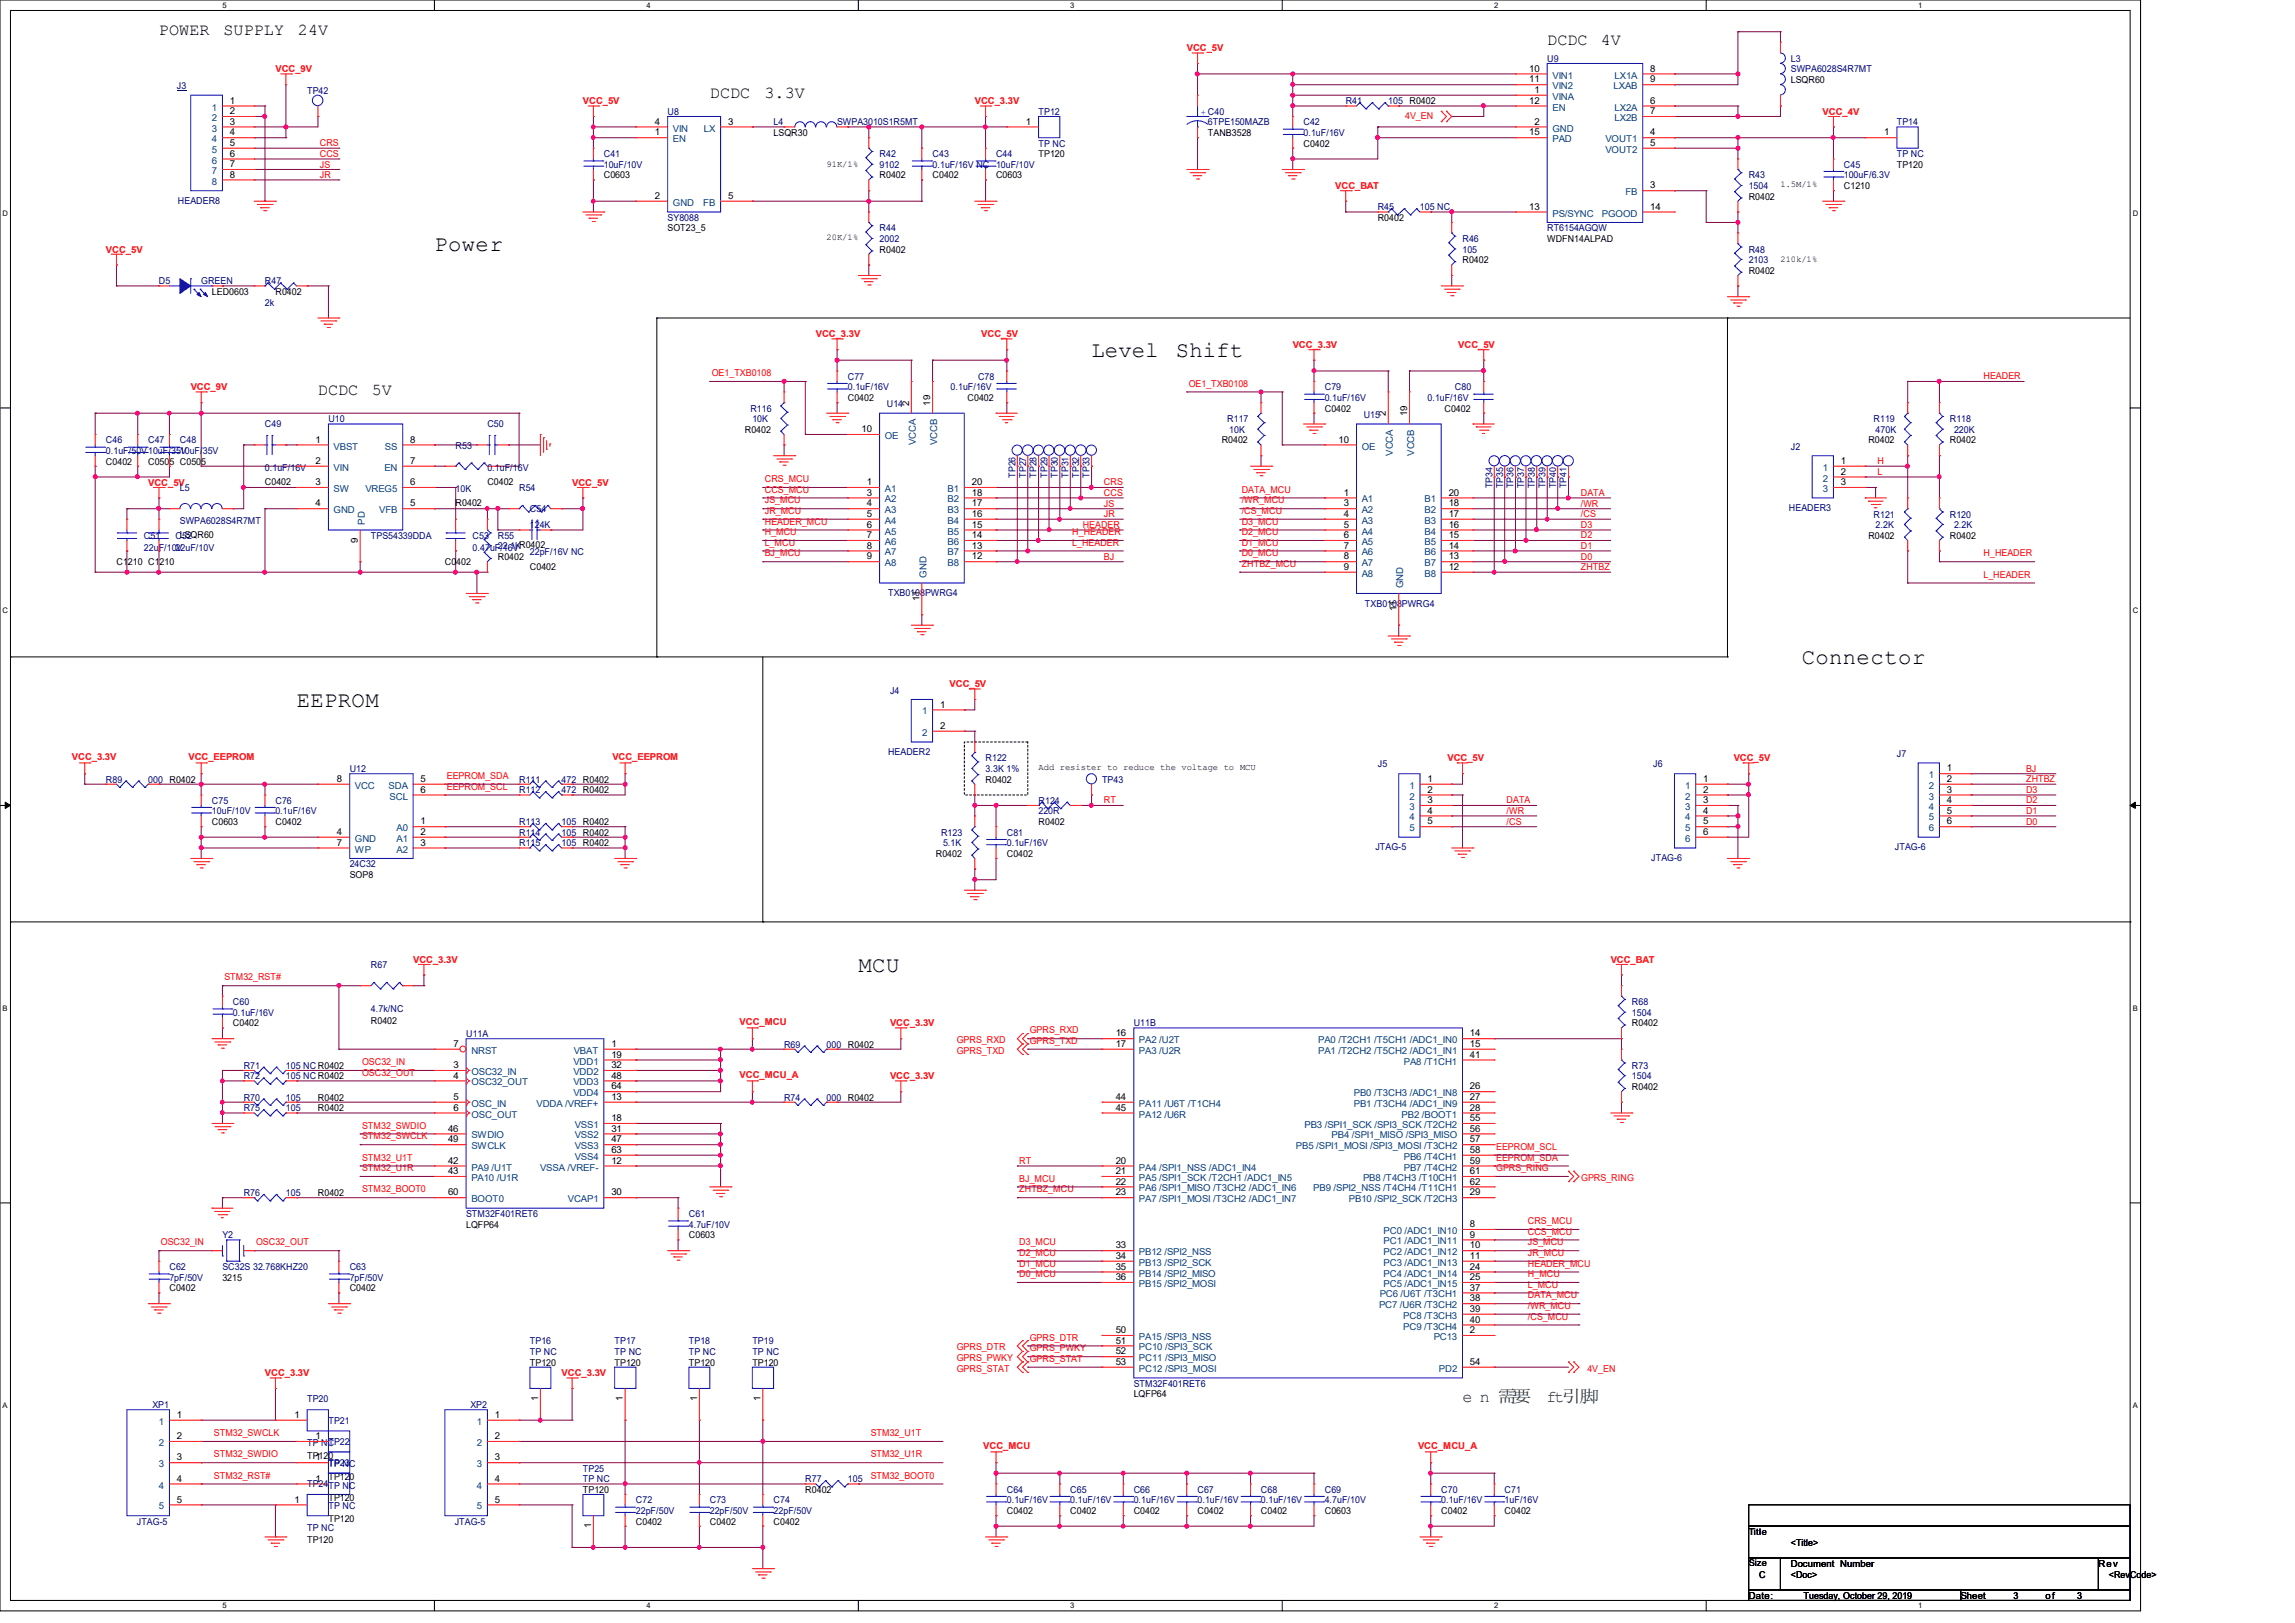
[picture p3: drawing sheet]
<svg xmlns="http://www.w3.org/2000/svg" width="297mm" height="210mm" viewBox="0 0 297 210" stroke-linecap="round" stroke-linejoin="round" font-family="sans-serif">
<defs><g id="words">
<g font-size="2.9">
<text x="56.2" y="32.4">Power</text>
<text x="141.3" y="46.1">Level</text>
<text x="152.2" y="46.1">Shift</text>
<text x="233.2" y="85.9">Connector</text>
<text x="38.4" y="91.4">EEPROM</text>
<text x="111.1" y="125.7">MCU</text>
</g>
<g font-size="2.2">
<text x="20.6" y="4.5">POWER</text>
<text x="28.9" y="4.5">SUPPLY</text>
<text x="38.6" y="4.5">24V</text>
<text x="200.2" y="5.9">DCDC</text>
<text x="207.2" y="5.9">4V</text>
<text x="91.9" y="12.7">DCDC</text>
<text x="98.9" y="12.7">3.3V</text>
<text x="41.1" y="51.1">DCDC</text>
<text x="48.1" y="51.1">5V</text>
</g>
<g font-size="2.2" fill="#008000">
<text x="189.3" y="181.4">e n 需要</text>
<text x="200.2" y="181.4">ft引脚</text>
</g>
<g font-size="1.2" fill="#000080">
<text x="22.9" y="11.6">J3</text>
<text x="200.2" y="8">U9</text>
<text x="231.8" y="8">L3</text>
<text x="231.8" y="9.4">SWPA6028S4R7MT</text>
<text x="39.8" y="12.1">TP42</text>
<text x="86.4" y="14.9">U8</text>
<text x="100.1" y="16.2">L4</text>
<text x="108.3" y="16.2">SWPA3010S1R5MT</text>
<text x="134.4" y="14.9">TP12</text>
<text x="156.3" y="16.2">6TPE150MAZB</text>
<text x="168.7" y="16.2">C42</text>
<text x="168.7" y="17.6">0.1uF/16V</text>
<text x="174.2" y="13.5">R41</text>
<text x="179.7" y="13.5">105 R0402</text>
<text x="245.5" y="16.2">TP14</text>
<text x="78.1" y="20.3">C41</text>
<text x="78.1" y="21.7">10uF/10V</text>
<text x="113.8" y="20.3">R42</text>
<text x="113.8" y="21.7">9102</text>
<text x="120.7" y="20.3">C43</text>
<text x="120.7" y="21.7">0.1uF/16V NC 10uF/10V</text>
<text x="128.9" y="20.3">C44</text>
<text x="134.4" y="19">TP NC</text>
<text x="226.3" y="23.1">R43</text>
<text x="238.6" y="21.7">C45</text>
<text x="238.6" y="23.1">100uF/6.3V</text>
<text x="245.5" y="20.3">TP NC</text>
<text x="23" y="26.4">HEADER8</text>
<text x="86.4" y="28.6">SY8088</text>
<text x="113.8" y="29.9">R44</text>
<text x="178.3" y="27.2">R45</text>
<text x="183.8" y="27.2">105 NC</text>
<text x="200.2" y="29.9">RT6154AGQW</text>
<text x="226.3" y="24.4">1504</text>
<text x="113.8" y="31.3">2002</text>
<text x="189.3" y="31.3">R46</text>
<text x="189.3" y="32.7">105</text>
<text x="226.3" y="32.7">R48</text>
<text x="226.3" y="34">2103</text>
<text x="20.6" y="36.8">D5</text>
<text x="26" y="36.8">GREEN</text>
<text x="34.3" y="36.8">R47</text>
<text x="34.3" y="39.5">2k</text>
<text x="97.1" y="53.3">R116</text>
<text x="109.7" y="49.1">C77</text>
<text x="109.7" y="50.5">0.1uF/16V</text>
<text x="114.8" y="52.7">U14</text>
<text x="123" y="50.5">0.1uF/16V</text>
<text x="126.6" y="49.1">C78</text>
<text x="171.4" y="50.5">C79</text>
<text x="171.4" y="51.9">0.1uF/16V</text>
<text x="184.7" y="51.9">0.1uF/16V</text>
<text x="188.3" y="50.5">C80</text>
<text x="13.7" y="57.4">C46</text>
<text x="13.7" y="58.7">0.1uF/50V10uF/35V</text>
<text x="19.2" y="57.4">C47</text>
<text x="23.3" y="57.4">C48</text>
<text x="23.3" y="58.7">10uF/35V</text>
<text x="34.3" y="55.3">C49</text>
<text x="42.5" y="54.6">U10</text>
<text x="59" y="58">R53</text>
<text x="63.1" y="55.3">C50</text>
<text x="97.4" y="54.6">10K</text>
<text x="158.8" y="54.6">R117</text>
<text x="159.1" y="56">10K</text>
<text x="176.5" y="54.1">U15</text>
<text x="231.8" y="58.2">J2</text>
<text x="242.5" y="54.6">R119</text>
<text x="242.7" y="56">470K</text>
<text x="252.3" y="54.6">R118</text>
<text x="252.9" y="56">220K</text>
<text x="23.3" y="63.5">L5</text>
<text x="34.3" y="60.9">0.1uF/16V</text>
<text x="59" y="63.7">10K</text>
<text x="63.1" y="60.9">0.1uF/16V</text>
<text x="67.2" y="63.5">R54</text>
<text x="131.4" y="61.8" transform="rotate(-90 131.4 61.8)">TP26</text>
<text x="132.8" y="61.8" transform="rotate(-90 132.8 61.8)">TP27</text>
<text x="134.2" y="61.8" transform="rotate(-90 134.2 61.8)">TP28</text>
<text x="135.5" y="61.8" transform="rotate(-90 135.5 61.8)">TP29</text>
<text x="136.9" y="61.8" transform="rotate(-90 136.9 61.8)">TP30</text>
<text x="138.3" y="61.8" transform="rotate(-90 138.3 61.8)">TP31</text>
<text x="139.7" y="61.8" transform="rotate(-90 139.7 61.8)">TP32</text>
<text x="141" y="61.8" transform="rotate(-90 141 61.8)">TP33</text>
<text x="193.2" y="63.2" transform="rotate(-90 193.2 63.2)">TP34</text>
<text x="194.5" y="63.2" transform="rotate(-90 194.5 63.2)">TP35</text>
<text x="195.9" y="63.2" transform="rotate(-90 195.9 63.2)">TP36</text>
<text x="197.3" y="63.2" transform="rotate(-90 197.3 63.2)">TP37</text>
<text x="198.6" y="63.2" transform="rotate(-90 198.6 63.2)">TP38</text>
<text x="200" y="63.2" transform="rotate(-90 200 63.2)">TP39</text>
<text x="201.4" y="63.2" transform="rotate(-90 201.4 63.2)">TP40</text>
<text x="202.7" y="63.2" transform="rotate(-90 202.7 63.2)">TP41</text>
<text x="18.6" y="69.7">C51</text>
<text x="18.6" y="71.3">22uF/10V</text>
<text x="22.7" y="69.7">C52</text>
<text x="22.7" y="71.3">22uF/10V</text>
<text x="23.3" y="67.8">SWPA6028S4R7MT</text>
<text x="48" y="69.7">TPS54339DDA</text>
<text x="61.2" y="69.7">C53</text>
<text x="61.2" y="71.3">0.47uF/16V</text>
<text x="64.4" y="69.7">R55</text>
<text x="64.4" y="71.1">22.1KR0402</text>
<text x="68.6" y="68.3">124K</text>
<text x="68.6" y="66.3">C54</text>
<text x="68.6" y="71.9">22pF/16V NC</text>
<text x="231.5" y="66.1">HEADER3</text>
<text x="242.5" y="67">R121</text>
<text x="242.7" y="68.3">2.2K</text>
<text x="252.3" y="67">R120</text>
<text x="252.9" y="68.3">2.2K</text>
<text x="114.9" y="77.1">TXB0108PWRG4</text>
<text x="176.7" y="78.5">TXB0108PWRG4</text>
<text x="115.2" y="89.7">J4</text>
<text x="13.7" y="101.3">R89</text>
<text x="19.2" y="101.3">000 R0402</text>
<text x="45.3" y="99.9">U12</text>
<text x="67.2" y="101.3">R111</text>
<text x="72.7" y="101.3">472 R0402</text>
<text x="114.9" y="97.7">HEADER2</text>
<text x="127.5" y="98.5">R122</text>
<text x="127.5" y="99.9">3.3K 1%</text>
<text x="142.6" y="101.3">TP43</text>
<text x="178.3" y="99.3">J5</text>
<text x="213.9" y="99.3">J6</text>
<text x="245.5" y="98">J7</text>
<text x="27.4" y="104">C75</text>
<text x="27.4" y="105.4">10uF/10V</text>
<text x="35.6" y="104">C76</text>
<text x="35.6" y="105.4">0.1uF/16V</text>
<text x="67.2" y="106.7">R113</text>
<text x="67.2" y="102.6">R112</text>
<text x="72.7" y="106.7">105 R0402</text>
<text x="72.7" y="102.6">472 R0402</text>
<text x="134.4" y="104">R124</text>
<text x="134.4" y="105.4">220R</text>
<text x="45.3" y="112.2">24C32</text>
<text x="67.2" y="108.1">R114</text>
<text x="67.2" y="109.5">R115</text>
<text x="72.7" y="108.1">105 R0402</text>
<text x="72.7" y="109.5">105 R0402</text>
<text x="121.8" y="108.1">R123</text>
<text x="122" y="109.5">5.1K</text>
<text x="130.3" y="108.1">C81</text>
<text x="130.3" y="109.5">0.1uF/16V</text>
<text x="178" y="110">JTAG-5</text>
<text x="213.7" y="111.4">JTAG-6</text>
<text x="245.2" y="110">JTAG-6</text>
<text x="48" y="125.3">R67</text>
<text x="30.1" y="130">C60</text>
<text x="30.1" y="131.4">0.1uF/16V</text>
<text x="48" y="130.9">4.7k/NC</text>
<text x="211.2" y="130">R68</text>
<text x="211.2" y="131.4">1504</text>
<text x="60.3" y="134.2">U11A</text>
<text x="101.5" y="135.5">R69</text>
<text x="107" y="135.5">000 R0402</text>
<text x="146.7" y="132.8">U11B</text>
<text x="31.5" y="143.8">R75</text>
<text x="31.5" y="138.3">R71</text>
<text x="31.5" y="139.7">R72</text>
<text x="31.5" y="142.4">R70</text>
<text x="37" y="143.8">105</text>
<text x="37" y="138.3">105 NC R0402</text>
<text x="37" y="139.7">105 NC R0402</text>
<text x="37" y="142.4">105</text>
<text x="101.5" y="142.4">R74</text>
<text x="107" y="142.4">000 R0402</text>
<text x="211.2" y="138.3">R73</text>
<text x="211.2" y="139.7">1504</text>
<text x="31.5" y="154.7">R76</text>
<text x="37" y="154.7">105</text>
<text x="28.8" y="160.2">Y2</text>
<text x="60.3" y="157.5">STM32F401RET6</text>
<text x="89.2" y="157.5">C61</text>
<text x="89.2" y="158.9">4.7uF/10V</text>
<text x="21.9" y="164.3">C62</text>
<text x="21.9" y="165.7">7pF/50V</text>
<text x="28.8" y="164.3">SC32S 32.768KHZ20</text>
<text x="45.3" y="164.3">C63</text>
<text x="45.3" y="165.7">7pF/50V</text>
<text x="68.6" y="173.9">TP16</text>
<text x="79.5" y="173.9">TP17</text>
<text x="89.2" y="173.9">TP18</text>
<text x="97.4" y="173.9">TP19</text>
<text x="68.6" y="175.3">TP NC</text>
<text x="79.5" y="175.3">TP NC</text>
<text x="89.2" y="175.3">TP NC</text>
<text x="97.4" y="175.3">TP NC</text>
<text x="146.7" y="179.4">STM32F401RET6</text>
<text x="19.7" y="182.2">XP1</text>
<text x="39.8" y="181.5">TP20</text>
<text x="42.5" y="184.2">TP21</text>
<text x="60.9" y="182.2">XP2</text>
<text x="39.8" y="187.1">TP NC</text>
<text x="42.5" y="189.7">TP23</text>
<text x="42.5" y="189.9">TP NC</text>
<text x="42.5" y="187">TP22</text>
<text x="75.4" y="190.4">TP25</text>
<text x="75.4" y="191.8">TP NC</text>
<text x="104.2" y="191.8">R77</text>
<text x="109.7" y="191.8">105</text>
<text x="17.7" y="197.3">JTAG-5</text>
<text x="39.8" y="192.4">TP24TP NC</text>
<text x="42.5" y="195.3">TP NC</text>
<text x="58.8" y="197.3">JTAG-5</text>
<text x="82.3" y="194.5">C72</text>
<text x="82.3" y="195.9">22pF/50V</text>
<text x="91.9" y="194.5">C73</text>
<text x="91.9" y="195.9">22pF/50V</text>
<text x="100.1" y="194.5">C74</text>
<text x="100.1" y="195.9">22pF/50V</text>
<text x="130.3" y="193.2">C64</text>
<text x="130.3" y="194.5">0.1uF/16V</text>
<text x="138.5" y="193.2">C65</text>
<text x="138.5" y="194.5">0.1uF/16V</text>
<text x="146.7" y="193.2">C66</text>
<text x="146.7" y="194.5">0.1uF/16V</text>
<text x="155" y="193.2">C67</text>
<text x="155" y="194.5">0.1uF/16V</text>
<text x="163.2" y="193.2">C68</text>
<text x="163.2" y="194.5">0.1uF/16V</text>
<text x="171.4" y="193.2">C69</text>
<text x="171.4" y="194.5">4.7uF/10V</text>
<text x="186.5" y="193.2">C70</text>
<text x="186.5" y="194.5">0.1uF/16V</text>
<text x="194.7" y="193.2">C71</text>
<text x="194.7" y="194.5">1uF/16V</text>
<text x="39.8" y="198.1">TP NC</text>
</g>
<g font-size="1.2" fill="#f00">
<text x="35.6" y="9.4">VCC_9V</text>
<text x="153.6" y="6.6">VCC_5V</text>
<text x="75.4" y="13.5">VCC_5V</text>
<text x="126.2" y="13.5">VCC_3.3V</text>
<text x="181.9" y="15.4">4V_EN</text>
<text x="235.9" y="14.9">VCC_4V</text>
<text x="41.4" y="18.9">CRS</text>
<text x="41.4" y="20.3">CCS</text>
<text x="41.4" y="21.7">JS</text>
<text x="41.4" y="23">JR</text>
<text x="172.8" y="24.4">VCC_BAT</text>
<text x="13.7" y="32.7">VCC_5V</text>
<text x="105.6" y="43.6">VCC_3.3V</text>
<text x="127" y="43.6">VCC_5V</text>
<text x="167.3" y="45">VCC_3.3V</text>
<text x="188.7" y="45">VCC_5V</text>
<text x="24.7" y="50.5">VCC_9V</text>
<text x="92.1" y="48.7">OE1_TXB0108</text>
<text x="153.8" y="50">OE1_TXB0108</text>
<text x="256.7" y="49.1">HEADER</text>
<text x="19.2" y="62.9">VCC_5V</text>
<text x="74" y="62.9">VCC_5V</text>
<text x="99" y="62.4">CRS_MCU</text>
<text x="99" y="63.8">CCS_MCU</text>
<text x="99" y="65.2">JS_MCU</text>
<text x="142.9" y="65.6">JS</text>
<text x="142.9" y="64.2">CCS</text>
<text x="142.9" y="62.8">CRS</text>
<text x="160.7" y="63.8">DATA_MCU</text>
<text x="160.7" y="65.2">/WR_MCU</text>
<text x="204.6" y="65.6">/WR</text>
<text x="204.6" y="64.2">DATA</text>
<text x="243" y="60.1">H</text>
<text x="243" y="61.5">L</text>
<text x="99" y="66.5">JR_MCU</text>
<text x="99" y="67.9">HEADER_MCU</text>
<text x="99" y="70.6">L_MCU</text>
<text x="99" y="69.3">H_MCU</text>
<text x="138.8" y="70.6">L_HEADER</text>
<text x="138.8" y="69.3">H_HEADER</text>
<text x="140.1" y="68.3">HEADER</text>
<text x="142.9" y="66.9">JR</text>
<text x="160.7" y="66.5">/CS_MCU</text>
<text x="160.7" y="67.9">D3_MCU</text>
<text x="160.7" y="69.3">D2_MCU</text>
<text x="160.7" y="70.6">D1_MCU</text>
<text x="204.6" y="66.9">/CS</text>
<text x="204.6" y="71">D1</text>
<text x="204.6" y="69.7">D2</text>
<text x="204.6" y="68.3">D3</text>
<text x="99" y="72">BJ_MCU</text>
<text x="142.9" y="72.4">BJ</text>
<text x="160.7" y="73.4">ZHTBZ_MCU</text>
<text x="160.7" y="72">D0_MCU</text>
<text x="204.6" y="73.8">ZHTBZ</text>
<text x="204.6" y="72.4">D0</text>
<text x="256.7" y="72">H_HEADER</text>
<text x="256.7" y="74.8">L_HEADER</text>
<text x="122.9" y="88.9">VCC_5V</text>
<text x="9.3" y="98.4">VCC_3.3V</text>
<text x="24.4" y="98.4">VCC_EEPROM</text>
<text x="57.8" y="100.8">EEPROM_SDA</text>
<text x="79.2" y="98.4">VCC_EEPROM</text>
<text x="187.3" y="98.5">VCC_5V</text>
<text x="224.4" y="98.5">VCC_5V</text>
<text x="262.2" y="99.9">BJ</text>
<text x="262.2" y="101.2">ZHTBZ</text>
<text x="57.8" y="102.2">EEPROM_SCL</text>
<text x="142.9" y="104">RT</text>
<text x="195" y="104">DATA</text>
<text x="195" y="105.3">/WR</text>
<text x="195" y="106.7">/CS</text>
<text x="262.2" y="102.6">D3</text>
<text x="262.2" y="104">D2</text>
<text x="262.2" y="105.3">D1</text>
<text x="262.2" y="106.7">D0</text>
<text x="53.5" y="124.6">VCC_3.3V</text>
<text x="208.4" y="124.6">VCC_BAT</text>
<text x="29" y="126.9">STM32_RST#</text>
<text x="46.9" y="137.8">OSC32_IN</text>
<text x="95.7" y="132.7">VCC_MCU</text>
<text x="115.2" y="132.8">VCC_3.3V</text>
<text x="123.8" y="135">GPRS_RXD</text>
<text x="123.8" y="136.4">GPRS_TXD</text>
<text x="133.3" y="133.7">GPRS_RXD</text>
<text x="133.3" y="135.1">GPRS_TXD</text>
<text x="46.9" y="139.2">OSC32_OUT</text>
<text x="95.7" y="139.5">VCC_MCU_A</text>
<text x="115.2" y="139.7">VCC_3.3V</text>
<text x="46.9" y="146">STM32_SWDIO</text>
<text x="46.9" y="147.4">STM32_SWCLK</text>
<text x="193.6" y="148.8">EEPROM_SCL</text>
<text x="46.9" y="154.3">STM32_BOOT0</text>
<text x="46.9" y="151.6">STM32_U1R</text>
<text x="46.9" y="150.2">STM32_U1T</text>
<text x="131.9" y="150.6">RT</text>
<text x="131.9" y="154.3">ZHTBZ_MCU</text>
<text x="131.9" y="152.9">BJ_MCU</text>
<text x="193.6" y="150.2">EEPROM_SDA</text>
<text x="193.6" y="151.6">GPRS_RING</text>
<text x="204.6" y="152.8">GPRS_RING</text>
<text x="20.8" y="161.2">OSC32_IN</text>
<text x="33.1" y="161.2">OSC32_OUT</text>
<text x="131.9" y="161.2">D3_MCU</text>
<text x="197.7" y="158.4">CRS_MCU</text>
<text x="197.7" y="159.8">CCS_MCU</text>
<text x="197.7" y="161.2">JS_MCU</text>
<text x="131.9" y="162.5">D2_MCU</text>
<text x="131.9" y="163.9">D1_MCU</text>
<text x="131.9" y="165.3">D0_MCU</text>
<text x="197.7" y="162.5">JR_MCU</text>
<text x="197.7" y="163.9">HEADER_MCU</text>
<text x="197.7" y="166.6">L_MCU</text>
<text x="197.7" y="165.3">H_MCU</text>
<text x="133.3" y="173.5">GPRS_DTR</text>
<text x="197.7" y="168">DATA_MCU</text>
<text x="197.7" y="170.8">/CS_MCU</text>
<text x="197.7" y="169.4">/WR_MCU</text>
<text x="34.3" y="178.1">VCC_3.3V</text>
<text x="72.7" y="178.1">VCC_3.3V</text>
<text x="123.8" y="174.7">GPRS_DTR</text>
<text x="123.8" y="176.1">GPRS_PWKY</text>
<text x="123.8" y="177.5">GPRS_STAT</text>
<text x="133.3" y="174.9">GPRS_PWKY</text>
<text x="133.3" y="176.2">GPRS_STAT</text>
<text x="205.4" y="177.5">4V_EN</text>
<text x="27.7" y="185.8">STM32_SWCLK</text>
<text x="112.7" y="185.8">STM32_U1T</text>
<text x="27.7" y="188.6">STM32_SWDIO</text>
<text x="27.7" y="191.3">STM32_RST#</text>
<text x="112.7" y="188.6">STM32_U1R</text>
<text x="112.7" y="191.3">STM32_BOOT0</text>
<text x="127.3" y="187.5">VCC_MCU</text>
<text x="183.5" y="187.5">VCC_MCU_A</text>
</g>
<g font-size="1.2">
<text x="197.9" y="9.3">10</text>
<text x="197.9" y="10.7">11</text>
<text x="213.6" y="9.3">8</text>
<text x="213.6" y="10.7">9</text>
<text x="231.8" y="10.7">LSQR60</text>
<text x="29.8" y="13.4">1</text>
<text x="29.8" y="14.8">2</text>
<text x="29.8" y="16.1">3</text>
<text x="29.8" y="17.5">4</text>
<text x="84.7" y="17.5">1</text>
<text x="84.7" y="16.1">4</text>
<text x="94.2" y="16.1">3</text>
<text x="100.1" y="17.6">LSQR30</text>
<text x="132.8" y="16.1">1</text>
<text x="156.3" y="17.6">TANB3528</text>
<text x="197.9" y="13.4">12</text>
<text x="197.9" y="17.5">15</text>
<text x="198.6" y="12">1</text>
<text x="198.6" y="16.1">2</text>
<text x="213.6" y="17.5">4</text>
<text x="213.6" y="13.4">6</text>
<text x="213.6" y="14.8">7</text>
<text x="243.8" y="17.5">1</text>
<text x="29.8" y="18.9">5</text>
<text x="29.8" y="20.3">6</text>
<text x="29.8" y="21.6">7</text>
<text x="29.8" y="23">8</text>
<text x="78.1" y="23.1">C0603</text>
<text x="113.8" y="23.1">R0402</text>
<text x="120.7" y="23.1">C0402</text>
<text x="128.9" y="23.1">C0603</text>
<text x="134.4" y="20.3">TP120</text>
<text x="168.7" y="19">C0402</text>
<text x="213.6" y="18.9">5</text>
<text x="245.5" y="21.7">TP120</text>
<text x="84.7" y="25.7">2</text>
<text x="86.4" y="29.9">SOT23_5</text>
<text x="94.2" y="25.7">5</text>
<text x="178.3" y="28.6">R0402</text>
<text x="197.9" y="27.1">13</text>
<text x="213.6" y="24.4">3</text>
<text x="213.6" y="27.1">14</text>
<text x="226.3" y="25.8">R0402</text>
<text x="238.6" y="24.4">C1210</text>
<text x="113.8" y="32.7">R0402</text>
<text x="189.3" y="34">R0402</text>
<text x="200.2" y="31.3">WDFN14ALPAD</text>
<text x="226.3" y="35.4">R0402</text>
<text x="27.4" y="38.1">LED0603</text>
<text x="35.6" y="38.1">R0402</text>
<text x="109.7" y="51.9">C0402</text>
<text x="117.6" y="52.5" transform="rotate(-90 117.6 52.5)">2</text>
<text x="120.4" y="52.5" transform="rotate(-90 120.4 52.5)">19</text>
<text x="125.2" y="51.9">C0402</text>
<text x="171.4" y="53.3">C0402</text>
<text x="179.4" y="53.9" transform="rotate(-90 179.4 53.9)">2</text>
<text x="182.1" y="53.9" transform="rotate(-90 182.1 53.9)">19</text>
<text x="186.9" y="53.3">C0402</text>
<text x="40.9" y="57.3">1</text>
<text x="53.1" y="57.3">8</text>
<text x="96.4" y="56">R0402</text>
<text x="111.5" y="55.9">10</text>
<text x="158.1" y="57.4">R0402</text>
<text x="173.2" y="57.3">10</text>
<text x="241.8" y="57.4">R0402</text>
<text x="252.3" y="57.4">R0402</text>
<text x="13.7" y="60.1">C0402</text>
<text x="19.2" y="60.1">C0505 C0505</text>
<text x="34.3" y="62.7">C0402</text>
<text x="40.9" y="60">2</text>
<text x="40.9" y="62.8">3</text>
<text x="40.9" y="65.5">4</text>
<text x="53.1" y="65.5">5</text>
<text x="53.1" y="62.8">6</text>
<text x="53.1" y="60">7</text>
<text x="59" y="65.4">R0402</text>
<text x="63.1" y="62.7">C0402</text>
<text x="112.2" y="62.8">1</text>
<text x="112.2" y="64.1">3</text>
<text x="112.2" y="65.5">4</text>
<text x="125.8" y="65.5">17</text>
<text x="125.8" y="64.1">18</text>
<text x="125.8" y="62.8">20</text>
<text x="173.9" y="64.1">1</text>
<text x="173.9" y="65.5">3</text>
<text x="187.5" y="65.5">18</text>
<text x="187.5" y="64.1">20</text>
<text x="238.2" y="60">1</text>
<text x="238.2" y="61.4">2</text>
<text x="238.2" y="62.8">3</text>
<text x="23.3" y="69.6">LSQR60</text>
<text x="46.3" y="70.2" transform="rotate(-90 46.3 70.2)">9</text>
<text x="112.2" y="66.9">5</text>
<text x="112.2" y="68.3">6</text>
<text x="112.2" y="69.6">7</text>
<text x="112.2" y="71">8</text>
<text x="125.8" y="71">13</text>
<text x="125.8" y="69.6">14</text>
<text x="125.8" y="68.3">15</text>
<text x="125.8" y="66.9">16</text>
<text x="173.9" y="66.9">4</text>
<text x="173.9" y="68.3">5</text>
<text x="173.9" y="69.6">6</text>
<text x="173.9" y="71">7</text>
<text x="187.5" y="71">14</text>
<text x="187.5" y="69.6">15</text>
<text x="187.5" y="68.3">16</text>
<text x="187.5" y="66.9">17</text>
<text x="241.8" y="69.7">R0402</text>
<text x="252.3" y="69.7">R0402</text>
<text x="15.1" y="73.2">C1210 C1210</text>
<text x="57.6" y="73.2">C0402</text>
<text x="64.4" y="72.4">R0402</text>
<text x="68.6" y="73.7">C0402</text>
<text x="112.2" y="72.4">9</text>
<text x="119" y="77.8" transform="rotate(-90 119 77.8)">11</text>
<text x="125.8" y="72.4">12</text>
<text x="173.9" y="72.4">8</text>
<text x="173.9" y="73.7">9</text>
<text x="187.5" y="73.7">12</text>
<text x="187.5" y="72.4">13</text>
<text x="180.7" y="79.1" transform="rotate(-90 180.7 79.1)">11</text>
<text x="121.7" y="91.6">1</text>
<text x="121.7" y="94.3">2</text>
<text x="43.6" y="101.2">8</text>
<text x="54.4" y="101.2">5</text>
<text x="127.5" y="101.3">R0402</text>
<text x="184.7" y="101.2">1</text>
<text x="220.4" y="101.2">1</text>
<text x="252" y="99.8">1</text>
<text x="252" y="101.2">2</text>
<text x="27.4" y="106.7">C0603</text>
<text x="35.6" y="106.7">C0402</text>
<text x="54.4" y="106.7">1</text>
<text x="54.4" y="102.6">6</text>
<text x="134.4" y="106.7">R0402</text>
<text x="184.7" y="102.6">2</text>
<text x="184.7" y="103.9">3</text>
<text x="184.7" y="105.3">4</text>
<text x="184.7" y="106.7">5</text>
<text x="220.4" y="102.6">2</text>
<text x="220.4" y="103.9">3</text>
<text x="220.4" y="105.3">4</text>
<text x="220.4" y="106.7">5</text>
<text x="252" y="102.6">3</text>
<text x="252" y="103.9">4</text>
<text x="252" y="105.3">5</text>
<text x="252" y="106.7">6</text>
<text x="43.6" y="108">4</text>
<text x="43.6" y="109.4">7</text>
<text x="45.3" y="113.6">SOP8</text>
<text x="54.4" y="108">2</text>
<text x="54.4" y="109.4">3</text>
<text x="121.1" y="110.9">R0402</text>
<text x="130.3" y="110.9">C0402</text>
<text x="220.4" y="108">6</text>
<text x="30.1" y="132.8">C0402</text>
<text x="48" y="132.5">R0402</text>
<text x="58.7" y="135.5">7</text>
<text x="79.1" y="135.5">1</text>
<text x="79.1" y="136.9">19</text>
<text x="144.4" y="134.1">16</text>
<text x="144.4" y="135.5">17</text>
<text x="190.2" y="134.1">14</text>
<text x="190.2" y="135.5">15</text>
<text x="190.2" y="136.9">41</text>
<text x="211.2" y="132.8">R0402</text>
<text x="41.1" y="143.8">R0402</text>
<text x="41.1" y="142.4">R0402</text>
<text x="58.7" y="138.2">3</text>
<text x="58.7" y="139.6">4</text>
<text x="58.7" y="142.3">5</text>
<text x="58.7" y="143.7">6</text>
<text x="79.1" y="142.3">13</text>
<text x="79.1" y="138.2">32</text>
<text x="79.1" y="139.6">48</text>
<text x="79.1" y="141">64</text>
<text x="144.4" y="142.3">44</text>
<text x="144.4" y="143.7">45</text>
<text x="190.2" y="141">26</text>
<text x="190.2" y="142.3">27</text>
<text x="190.2" y="143.7">28</text>
<text x="211.2" y="141">R0402</text>
<text x="58" y="146.4">46</text>
<text x="58" y="147.8">49</text>
<text x="79.1" y="145.1">18</text>
<text x="79.1" y="146.4">31</text>
<text x="79.1" y="147.8">47</text>
<text x="79.1" y="149.2">63</text>
<text x="190.2" y="149.2">58</text>
<text x="190.2" y="145.1">55</text>
<text x="190.2" y="146.4">56</text>
<text x="190.2" y="147.8">57</text>
<text x="41.1" y="154.7">R0402</text>
<text x="58" y="150.6">42</text>
<text x="58" y="151.9">43</text>
<text x="58" y="154.7">60</text>
<text x="79.1" y="150.6">12</text>
<text x="79.1" y="154.7">30</text>
<text x="144.4" y="150.6">20</text>
<text x="144.4" y="151.9">21</text>
<text x="144.4" y="153.3">22</text>
<text x="144.4" y="154.7">23</text>
<text x="190.2" y="154.7">29</text>
<text x="190.2" y="151.9">61</text>
<text x="190.2" y="153.3">62</text>
<text x="190.2" y="150.6">59</text>
<text x="60.3" y="158.9">LQFP64</text>
<text x="89.2" y="160.2">C0603</text>
<text x="144.4" y="161.5">33</text>
<text x="190.2" y="158.8">8</text>
<text x="190.2" y="160.1">9</text>
<text x="190.2" y="161.5">10</text>
<text x="21.9" y="167.1">C0402</text>
<text x="28.8" y="165.7">3215</text>
<text x="45.3" y="167.1">C0402</text>
<text x="144.4" y="162.9">34</text>
<text x="144.4" y="164.3">35</text>
<text x="144.4" y="165.6">36</text>
<text x="190.2" y="162.9">11</text>
<text x="190.2" y="164.3">24</text>
<text x="190.2" y="165.6">25</text>
<text x="190.2" y="167">37</text>
<text x="144.4" y="172.5">50</text>
<text x="144.4" y="173.9">51</text>
<text x="190.2" y="172.5">2</text>
<text x="190.2" y="168.4">38</text>
<text x="190.2" y="169.8">39</text>
<text x="190.2" y="171.2">40</text>
<text x="68.6" y="176.7">TP120</text>
<text x="79.5" y="176.7">TP120</text>
<text x="89.2" y="176.7">TP120</text>
<text x="97.4" y="176.7">TP120</text>
<text x="144.4" y="175.3">52</text>
<text x="144.4" y="176.6">53</text>
<text x="190.2" y="176.6">54</text>
<text x="22.9" y="183.5">1</text>
<text x="38.1" y="183.5">1</text>
<text x="64" y="183.5">1</text>
<text x="69.6" y="181.3" transform="rotate(-90 69.6 181.3)">1</text>
<text x="80.6" y="181.3" transform="rotate(-90 80.6 181.3)">1</text>
<text x="90.2" y="181.3" transform="rotate(-90 90.2 181.3)">1</text>
<text x="98.4" y="181.3" transform="rotate(-90 98.4 181.3)">1</text>
<text x="146.7" y="180.8">LQFP64</text>
<text x="22.9" y="186.2">2</text>
<text x="22.9" y="189">3</text>
<text x="22.9" y="191.7">4</text>
<text x="39.8" y="188.8">TP120</text>
<text x="40.9" y="191.7">1</text>
<text x="40.9" y="186.2">1</text>
<text x="40.9" y="189">1</text>
<text x="42.5" y="191.5">TP120</text>
<text x="64" y="186.2">2</text>
<text x="64" y="189">3</text>
<text x="64" y="191.7">4</text>
<text x="22.9" y="194.4">5</text>
<text x="38.1" y="194.4">1</text>
<text x="42.5" y="197">TP120</text>
<text x="42.5" y="194.3">TP120</text>
<text x="64" y="194.4">5</text>
<text x="75.4" y="193.2">TP120</text>
<text x="76.5" y="197.8" transform="rotate(-90 76.5 197.8)">1</text>
<text x="82.3" y="197.3">C0402</text>
<text x="91.9" y="197.3">C0402</text>
<text x="100.1" y="197.3">C0402</text>
<text x="104.2" y="193.2">R0402</text>
<text x="130.3" y="195.9">C0402</text>
<text x="138.5" y="195.9">C0402</text>
<text x="146.7" y="195.9">C0402</text>
<text x="155" y="195.9">C0402</text>
<text x="163.2" y="195.9">C0402</text>
<text x="171.4" y="195.9">C0603</text>
<text x="186.5" y="195.9">C0402</text>
<text x="194.7" y="195.9">C0402</text>
<text x="39.8" y="199.7">TP120</text>
<text x="226.3" y="198.6">Title</text>
<text x="226.3" y="202.7">Size</text>
<text x="231.8" y="200">&lt;Title&gt;</text>
<text x="231.8" y="202.7">Document Number</text>
<text x="271.6" y="202.7">Rev</text>
<text x="226.3" y="206.9">Date:</text>
<text x="227.7" y="204.1">C</text>
<text x="231.8" y="204.1">&lt;Doc&gt;</text>
<text x="233.4" y="206.9">Tuesday, October 29, 2019</text>
<text x="253.8" y="206.9">Sheet</text>
<text x="260.6" y="206.9">3</text>
<text x="264.7" y="206.9">of</text>
<text x="268.8" y="206.9">3</text>
<text x="272.9" y="204.1">&lt;RevCode&gt;</text>
</g>
<g font-size="1.2" fill="#004080">
<text x="200.9" y="10.2">VIN1</text>
<text x="200.9" y="11.6">VIN2</text>
<text x="208.8" y="11.6">LXAB</text>
<text x="208.9" y="10.2">LX1A</text>
<text x="27.4" y="14.3">1</text>
<text x="27.4" y="15.7">2</text>
<text x="27.4" y="17">3</text>
<text x="87.1" y="17">VIN</text>
<text x="91.1" y="17">LX</text>
<text x="200.9" y="12.9">VINA</text>
<text x="200.9" y="17">GND</text>
<text x="200.9" y="14.3">EN</text>
<text x="208.9" y="14.3">LX2A</text>
<text x="208.9" y="15.7">LX2B</text>
<text x="27.4" y="18.4">4</text>
<text x="27.4" y="19.8">5</text>
<text x="27.4" y="21.2">6</text>
<text x="27.4" y="22.5">7</text>
<text x="27.4" y="23.9">8</text>
<text x="87.1" y="18.4">EN</text>
<text x="200.9" y="18.4">PAD</text>
<text x="207.8" y="18.4">VOUT1</text>
<text x="207.8" y="19.8">VOUT2</text>
<text x="87.1" y="26.6">GND</text>
<text x="91" y="26.6">FB</text>
<text x="200.9" y="28">PS/SYNC</text>
<text x="207.3" y="28">PGOOD</text>
<text x="210.3" y="25.3">FB</text>
<text x="43.2" y="58.2">VBST</text>
<text x="49.8" y="58.2">SS</text>
<text x="114.5" y="56.8">OE</text>
<text x="118.5" y="57.6" transform="rotate(-90 118.5 57.6)">VCCA</text>
<text x="121.3" y="57.6" transform="rotate(-90 121.3 57.6)">VCCB</text>
<text x="176.2" y="58.2">OE</text>
<text x="180.3" y="59" transform="rotate(-90 180.3 59)">VCCA</text>
<text x="183" y="59" transform="rotate(-90 183 59)">VCCB</text>
<text x="43.2" y="60.9">VIN</text>
<text x="43.2" y="63.7">SW</text>
<text x="47.3" y="63.7">VREG5</text>
<text x="49.7" y="60.9">EN</text>
<text x="114.5" y="63.7">A1</text>
<text x="114.5" y="65">A2</text>
<text x="122.6" y="65">B2</text>
<text x="122.6" y="63.7">B1</text>
<text x="176.2" y="65">A1</text>
<text x="184.4" y="65">B1</text>
<text x="235.9" y="60.9">1</text>
<text x="235.9" y="62.3">2</text>
<text x="235.9" y="63.7">3</text>
<text x="43.2" y="66.4">GND</text>
<text x="47.2" y="67.9" transform="rotate(-90 47.2 67.9)">PD</text>
<text x="49.1" y="66.4">VFB</text>
<text x="114.5" y="66.4">A3</text>
<text x="114.5" y="67.8">A4</text>
<text x="114.5" y="69.2">A5</text>
<text x="114.5" y="70.5">A6</text>
<text x="114.5" y="71.9">A7</text>
<text x="122.6" y="71.9">B7</text>
<text x="122.6" y="70.5">B6</text>
<text x="122.6" y="69.2">B5</text>
<text x="122.6" y="67.8">B4</text>
<text x="122.6" y="66.4">B3</text>
<text x="176.2" y="66.4">A2</text>
<text x="176.2" y="67.8">A3</text>
<text x="176.2" y="69.2">A4</text>
<text x="176.2" y="70.5">A5</text>
<text x="176.2" y="71.9">A6</text>
<text x="184.4" y="71.9">B6</text>
<text x="184.4" y="70.5">B5</text>
<text x="184.4" y="69.2">B4</text>
<text x="184.4" y="67.8">B3</text>
<text x="184.4" y="66.4">B2</text>
<text x="114.5" y="73.3">A8</text>
<text x="119.9" y="74.8" transform="rotate(-90 119.9 74.8)">GND</text>
<text x="122.6" y="73.3">B8</text>
<text x="176.2" y="73.3">A7</text>
<text x="176.2" y="74.6">A8</text>
<text x="181.6" y="76.1" transform="rotate(-90 181.6 76.1)">GND</text>
<text x="184.4" y="74.6">B8</text>
<text x="184.4" y="73.3">B7</text>
<text x="119.3" y="92.5">1</text>
<text x="119.3" y="95.2">2</text>
<text x="249.6" y="100.7">1</text>
<text x="45.9" y="102.1">VCC</text>
<text x="50.3" y="102.1">SDA</text>
<text x="50.4" y="103.5">SCL</text>
<text x="51.3" y="107.6">A0</text>
<text x="182.4" y="102.1">1</text>
<text x="182.4" y="103.5">2</text>
<text x="182.4" y="104.8">3</text>
<text x="182.4" y="106.2">4</text>
<text x="182.4" y="107.6">5</text>
<text x="218.1" y="102.1">1</text>
<text x="218.1" y="103.5">2</text>
<text x="218.1" y="104.8">3</text>
<text x="218.1" y="106.2">4</text>
<text x="218.1" y="107.6">5</text>
<text x="249.6" y="102.1">2</text>
<text x="249.6" y="103.5">3</text>
<text x="249.6" y="104.8">4</text>
<text x="249.6" y="106.2">5</text>
<text x="249.6" y="107.6">6</text>
<text x="45.9" y="108.9">GND</text>
<text x="45.9" y="110.3">WP</text>
<text x="51.3" y="108.9">A1</text>
<text x="51.3" y="110.3">A2</text>
<text x="218.1" y="108.9">6</text>
<text x="61" y="136.4">NRST</text>
<text x="74.2" y="137.8">VDD1</text>
<text x="74.2" y="136.4">VBAT</text>
<text x="147.4" y="135">PA2 /U2T</text>
<text x="147.4" y="136.4">PA3 /U2R</text>
<text x="170.6" y="135">PA0 /T2CH1 /T5CH1 /ADC1_IN0</text>
<text x="170.6" y="136.4">PA1 /T2CH2 /T5CH2 /ADC1_IN1</text>
<text x="181.7" y="137.8">PA8 /T1CH1</text>
<text x="61" y="139.1">OSC32_IN</text>
<text x="61" y="140.5">OSC32_OUT</text>
<text x="61" y="143.2">OSC_IN</text>
<text x="69.4" y="143.2">VDDA /VREF+</text>
<text x="74.2" y="139.1">VDD2</text>
<text x="74.2" y="140.5">VDD3</text>
<text x="74.2" y="141.9">VDD4</text>
<text x="147.4" y="143.2">PA11 /U6T /T1CH4</text>
<text x="175.2" y="141.9">PB0 /T3CH3 /ADC1_IN8</text>
<text x="175.2" y="143.2">PB1 /T3CH4 /ADC1_IN9</text>
<text x="61" y="144.6">OSC_OUT</text>
<text x="61" y="147.3">SWDIO</text>
<text x="61" y="148.7">SWCLK</text>
<text x="74.4" y="146">VSS1</text>
<text x="74.4" y="147.3">VSS2</text>
<text x="74.4" y="148.7">VSS3</text>
<text x="147.4" y="144.6">PA12 /U6R</text>
<text x="167.7" y="148.7">PB5 /SPI1_MOSI /SPI3_MOSI /T3CH2</text>
<text x="168.8" y="146">PB3 /SPI1_SCK /SPI3_SCK /T2CH2</text>
<text x="172.3" y="147.3">PB4 /SPI1_MISO /SPI3_MISO</text>
<text x="181.4" y="144.6">PB2 /BOOT1</text>
<text x="61" y="151.5">PA9 /U1T</text>
<text x="61" y="152.8">PA10 /U1R</text>
<text x="61" y="155.6">BOOT0</text>
<text x="69.9" y="151.5">VSSA /VREF-</text>
<text x="73.5" y="155.6">VCAP1</text>
<text x="74.4" y="150.1">VSS4</text>
<text x="147.4" y="151.5">PA4 /SPI1_NSS /ADC1_IN4</text>
<text x="147.4" y="152.8">PA5 /SPI1_SCK /T2CH1 /ADC1_IN5</text>
<text x="147.4" y="154.2">PA6 /SPI1_MISO /T3CH2 /ADC1_IN6</text>
<text x="147.4" y="155.6">PA7 /SPI1_MOSI /T3CH2 /ADC1_IN7</text>
<text x="170" y="154.2">PB9 /SPI2_NSS /T4CH4 /T11CH1</text>
<text x="174.6" y="155.6">PB10 /SPI2_SCK /T2CH3</text>
<text x="176.4" y="152.8">PB8 /T4CH3 /T10CH1</text>
<text x="181.7" y="150.1">PB6 /T4CH1</text>
<text x="181.7" y="151.5">PB7 /T4CH2</text>
<text x="179.1" y="159.7">PC0 /ADC1_IN10</text>
<text x="179.1" y="161">PC1 /ADC1_IN11</text>
<text x="147.4" y="162.4">PB12 /SPI2_NSS</text>
<text x="147.4" y="163.8">PB13 /SPI2_SCK</text>
<text x="147.4" y="165.2">PB14 /SPI2_MISO</text>
<text x="147.4" y="166.5">PB15 /SPI2_MOSI</text>
<text x="178.6" y="167.9">PC6 /U6T /T3CH1</text>
<text x="179.1" y="162.4">PC2 /ADC1_IN12</text>
<text x="179.1" y="163.8">PC3 /ADC1_IN13</text>
<text x="179.1" y="165.2">PC4 /ADC1_IN14</text>
<text x="179.1" y="166.5">PC5 /ADC1_IN15</text>
<text x="147.4" y="173.4">PA15 /SPI3_NSS</text>
<text x="178.5" y="169.3">PC7 /U6R /T3CH2</text>
<text x="181.6" y="170.6">PC8 /T3CH3</text>
<text x="181.6" y="172">PC9 /T3CH4</text>
<text x="185.5" y="173.4">PC13</text>
<text x="147.4" y="174.7">PC10 /SPI3_SCK</text>
<text x="147.4" y="176.1">PC11 /SPI3_MISO</text>
<text x="147.4" y="177.5">PC12 /SPI3_MOSI</text>
<text x="186.2" y="177.5">PD2</text>
<text x="20.6" y="184.4">1</text>
<text x="61.7" y="184.4">1</text>
<text x="20.6" y="187.1">2</text>
<text x="20.6" y="189.9">3</text>
<text x="61.7" y="187.1">2</text>
<text x="61.7" y="189.9">3</text>
<text x="20.6" y="192.6">4</text>
<text x="20.6" y="195.3">5</text>
<text x="61.7" y="192.6">4</text>
<text x="61.7" y="195.3">5</text>
</g>
<text font-size="1.1" fill="#00f" x="155.4" y="14.8">+ C40</text>
<g font-size="1.1">
<text x="107" y="21.5">91K/1%</text>
<text x="230.4" y="24.3">1.5M/1%</text>
<text x="107" y="31.1">20K/1%</text>
<text x="230.4" y="33.9">210k/1%</text>
<text x="134.4" y="99.7">Add resister to reduce the voltage to MCU</text>
</g>
<g font-size="1">
<text x="28.8" y="1">5</text>
<text x="83.7" y="1">4</text>
<text x="138.5" y="1">3</text>
<text x="193.4" y="1">2</text>
<text x="248.2" y="1">1</text>
<text x=".3" y="27.9">D</text>
<text x="276" y="27.9">D</text>
<text x=".3" y="79.4">C</text>
<text x="276" y="79.4">C</text>
<text x=".3" y="130.8">B</text>
<text x="276" y="130.8">B</text>
<text x=".3" y="182.2">A</text>
<text x="276" y="182.2">A</text>
<text x="28.8" y="208.1">5</text>
<text x="83.7" y="208.1">4</text>
<text x="138.5" y="208.1">3</text>
<text x="193.4" y="208.1">2</text>
<text x="248.2" y="208.1">1</text>
</g>
</g></defs>
<path d="M0 0h277v208.4h-277zM1.4 1.4h274.3v205.7h-274.3z" fill="none" stroke="#000" stroke-width=".13"/>
<g fill="#fff">
<path d="M28.8 .1h.5v1.1h-.5z"/>
<path d="M28.8 207.2h.5v1.1h-.5z"/>
</g>
<path d="M56.2 0v1.4M56.2 207.1v1.3" fill="none" stroke="#000" stroke-width=".13"/>
<g fill="#fff">
<path d="M83.7 .1h.5v1.1h-.5z"/>
<path d="M83.7 207.2h.5v1.1h-.5z"/>
</g>
<path d="M111.1 0v1.4M111.1 207.1v1.3" fill="none" stroke="#000" stroke-width=".13"/>
<g fill="#fff">
<path d="M138.5 .1h.6v1.1h-.6z"/>
<path d="M138.5 207.2h.6v1.1h-.6z"/>
</g>
<path d="M165.9 0v1.4M165.9 207.1v1.3" fill="none" stroke="#000" stroke-width=".13"/>
<g fill="#fff">
<path d="M193.4 .1h.5v1.1h-.5z"/>
<path d="M193.4 207.2h.5v1.1h-.5z"/>
</g>
<path d="M220.8 0v1.4M220.8 207.1v1.3" fill="none" stroke="#000" stroke-width=".13"/>
<g fill="#fff">
<path d="M248.2 .1h.6v1.1h-.6z"/>
<path d="M248.2 207.2h.6v1.1h-.6z"/>
<path d="M.3 27.1h.8v1.1h-.8z"/>
<path d="M276 27.1h.7v1.1h-.7z"/>
<path d="M.3 78.5h.8v1.1h-.8z"/>
<path d="M276 78.5h.7v1.1h-.7z"/>
</g>
<path d="M0 52.8h1.4M275.7 52.8h1.3" fill="none" stroke="#000" stroke-width=".13"/>
<g fill="#fff">
<path d="M.3 129.9h.7v1.1h-.7z"/>
<path d="M276 129.9h.6v1.1h-.6z"/>
</g>
<path d="M0 104.2h1.4M275.7 104.2h1.3" fill="none" stroke="#000" stroke-width=".13"/>
<path d="M.7 103.8l.7 .4-.7 .4zM275.7 104.2l.7-.4v.8z" fill="#000" stroke="#000" stroke-width=".13"/>
<g fill="#fff">
<path d="M.3 181.4h.7v1.1h-.7z"/>
<path d="M276 181.4h.6v1.1h-.6z"/>
</g>
<g fill="none" stroke="#000" stroke-width=".13">
<path d="M85 41.1h.1M85 41.1h190.7M85 41.1v43.9M223.6 41.1h.1M223.6 41.1v43.9M1.4 85h.1M1.4 85h222.2M85 85h.1M98.7 85v34.3M223.6 85h.1M1.4 119.3h.1M1.4 119.3h274.3"/>
<path d="M98.7 119.3h.1M275.7 119.3h.1M0 155.7h1.4M275.7 155.7h1.3M226.3 194.7h49.4v2.8h-49.4zM226.3 197.5h49.4v4.1h-49.4zM226.3 201.6h4.1v4.1h-4.1zM226.3 205.7h27.4v1.4h-27.4zM230.4 201.6h41.2v4.1h-41.2zM253.7 205.7h22v1.4h-22zM271.6 201.6h4.1v4.1h-4.1z"/>
</g>
<path d="M124.8 96h8.2v6.9h-8.2z" fill="none" stroke="#000" stroke-width=".13" stroke-dasharray=".3"/>
<g fill="none" stroke="#800040" stroke-width=".13">
<path d="M32.9 17.8h.1M32.9 17.8h4.1M32.9 15.1h1.4M32.9 19.2h11M32.9 13.7h1.4M34.3 13.7h.1M34.3 15.1h.1M34.3 13.7v12.3M37 16.4h.1M37 17.8h.1M37 11v6.8M41.1 15.1h.1"/>
<path d="M41.1 15.1v1.3h-8.2M43.9 19.2h.1M76.8 16.4h.1M76.8 17.8h.1M76.8 15.1h.1M76.8 16.4h5.5M76.8 15.1v4.1M76.8 17.8h5.5M97.4 16.4h.1M97.4 16.4h4.1M109.7 16.4h.1M109.7 16.4h20.6"/>
<path d="M112.4 16.4h.1M112.4 16.4v1.4M119.3 16.4h.1M119.3 16.4v2.8M127.6 16.4h.1M127.6 15.1h.1M127.6 15.1v4.1M155 9.6h.1M155 17.8h.1M155 8.2h.1M155 9.6h41.1M155 8.2v4.1"/>
<path d="M155 17.8v4.1M167.3 9.6h.1M167.3 11h.1M167.3 12.3h.1M167.3 13.7h.1M167.3 19.2h.1M167.3 9.6v5.5M167.3 19.2v2.7M167.3 11h28.8M167.3 12.3h28.8M167.3 13.7h6.9M178.3 16.4h.1"/>
<path d="M178.3 17.8h.1M178.3 16.4h17.8M178.3 17.8h17.8M178.3 16.4v4.2h-11M181 13.7h.1M181 13.7h15.1M187.9 15.1h.1M192 13.7h.1M192 13.7v1.4h-4.1M216.7 9.6h.1M216.7 11h.1M216.7 17.8h.1"/>
<path d="M216.7 19.2h.1M216.7 13.7h.1M216.7 15.1h.1M216.7 17.8h24.7M216.7 9.6h8.2M216.7 19.2h8.2M216.7 13.7h8.2M224.9 4.1h.1M224.9 9.6h.1M224.9 15.1h.1M224.9 19.2h.1M224.9 13.7h.1"/>
<path d="M224.9 17.8h.1M224.9 4.1v6.9h-8.2M224.9 13.7v1.4M224.9 17.8v2.8M224.9 4.1h5.5M230.4 13.7h.1M230.4 4.1h.1M230.4 13.7v1.4h-13.7M230.4 4.1v1.4M237.3 16.4h.1M237.3 17.8h.1M237.3 16.4v4.2"/>
<path d="M15.1 34.3h.1M15.1 37h.1M15.1 37h5.5M15.1 34.3v2.7M28.8 37h.1M28.8 37h4.1M32.9 20.6h11M32.9 21.9h11M32.9 23.3h11M34.3 26h.1M39.8 37h.1M39.8 37h2.7"/>
<path d="M42.5 37h.1M42.5 37v4.1M43.9 20.6h.1M43.9 21.9h.1M43.9 23.3h.1M76.8 23.3h.1M76.8 26h.1M76.8 26h5.5M76.8 23.3v4.1M97.4 26h.1M97.4 26h21.9M112.4 24.7h.1"/>
<path d="M112.4 34.3h.1M112.4 26h.1M112.4 24.7v2.7M112.4 34.3v1.3M119.3 23.3h.1M119.3 26h.1M119.3 23.3v2.7M127.6 23.3h.1M127.6 23.3v2.7M167.3 20.6h.1M174.2 27.4h.1M174.2 26h.1"/>
<path d="M174.2 27.4h4.1M174.2 26v1.4M185.2 27.4h.1M185.2 27.4h10.9M187.9 27.4h.1M187.9 35.6h.1M187.9 27.4v1.4M187.9 35.6v1.4M216.7 24.7h.1M216.7 24.7h4.1M220.8 24.7h.1M220.8 28.8h.1"/>
<path d="M220.8 24.7v4.1M220.8 28.8h4.1M224.9 28.8h.1M224.9 37h.1M224.9 27.4h.1M224.9 27.4v2.7M224.9 37v1.4M237.3 24.7h.1M237.3 24.7v1.3M12.3 53.5h.1M12.3 53.5h54.9M12.3 53.5v2.7"/>
<path d="M17.8 53.5h.1M17.8 53.5v2.7M21.9 53.5h.1M21.9 53.5v2.7M26 52.1h.1M26 53.5h.1M26 52.1v8.2M31.5 57.6h.1M31.5 57.6v8.2h-1.4M31.5 57.6h1.4M37 57.6h.1M37 57.6h1.4"/>
<path d="M56.2 57.6h.1M56.2 57.6h5.5M65.8 57.6h.1M65.8 57.6h4.1M67.2 53.5h.1M67.2 53.5v6.8h-2.8M91.9 49.4h.1M91.9 49.4h12.3M101.5 49.4h.1M101.5 57.6h.1M101.5 49.4v1.3M101.5 57.6v1.4"/>
<path d="M104.2 49.4h.1M104.2 56.2h.1M104.2 49.4v6.8M104.2 56.2h5.5M108.3 52.1h.1M108.3 45.3h.1M108.3 46.6h.1M108.3 45.3v2.7M108.3 52.1v1.4M108.3 46.6h9.6M117.9 46.6h.1M117.9 46.6v2.8"/>
<path d="M120.7 46.6h.1M120.7 46.6h9.6M120.7 46.6v2.8M130.3 52.1h.1M130.3 45.3h.1M130.3 46.6h.1M130.3 45.3v2.7M130.3 52.1v1.4M153.6 50.7h.1M153.6 50.7h12.3M163.2 50.7h.1M163.2 59h.1"/>
<path d="M163.2 50.7v1.4M163.2 59v1.3M165.9 50.7h.1M165.9 57.6h.1M165.9 57.6h5.5M165.9 50.7v6.9M170.1 53.5h.1M170.1 46.6h.1M170.1 48h.1M170.1 46.6v2.8M170.1 53.5v1.4M170.1 48h9.6"/>
<path d="M179.7 48h.1M179.7 48v2.7M182.4 48h.1M182.4 48h9.6M182.4 48v2.7M192 53.5h.1M192 46.6h.1M192 48h.1M192 46.6v2.8M192 53.5v1.4M246.9 59h.1M246.9 49.4h.1"/>
<path d="M246.9 49.4h15.1M246.9 49.4v2.7M246.9 59v5.4M251 59h.1M251 49.4h.1M251 49.4v2.7M251 59v5.4M12.3 61.7h.1M12.3 60.3h.1M12.3 74h.1M12.3 74h50.8M12.3 60.3v13.7"/>
<path d="M16.4 71.3h.1M16.4 74h.1M16.4 65.8h.1M16.4 65.8h5.5M16.4 65.8v1.4M16.4 71.3v2.7M17.8 60.3h.1M17.8 61.7h.1M17.8 60.3v1.4M20.6 74h.1M20.6 64.4h.1M20.6 65.8h.1"/>
<path d="M20.6 71.3h.1M20.6 64.4v2.8M20.6 71.3v2.7M21.9 60.3h.1M21.9 60.3v1.4h-9.6M26 60.3h.1M26 60.3h12.4M30.1 65.8h.1M31.5 63.1h.1M31.5 63.1h6.9M34.3 65.8h.1M34.3 74h.1"/>
<path d="M34.3 65.8h4.1M34.3 65.8v8.2M46.6 72.7h.1M46.6 74h.1M46.6 72.7v1.3M56.2 65.8h.1M56.2 63.1h.1M56.2 60.3h.1M56.2 65.8h9.6M56.2 60.3h1.4M56.2 63.1h2.8M59 63.1h.1"/>
<path d="M59 71.3h.1M59 74h.1M59 63.1v4.1M59 71.3v2.7M61.7 74h.1M61.7 74v2.8M63.1 65.8h.1M63.1 65.8v1.4M64.4 60.3h.1M64.4 65.8h.1M64.4 68.6h.1M64.4 65.8v2.8"/>
<path d="M64.4 68.6h2.8M71.3 68.6h.1M72.7 65.8h.1M72.7 65.8h2.7M75.4 64.4h.1M75.4 65.8h.1M75.4 64.4v4.2h-4.1M98.7 63.1h.1M98.7 64.4h.1M98.7 65.8h.1M98.7 67.2h.1M98.7 68.6h.1"/>
<path d="M98.7 71.3h.1M98.7 69.9h.1M98.7 72.7h.1M98.7 65.8h11M98.7 63.1h11M98.7 68.6h11M98.7 64.4h11M98.7 67.2h11M98.7 72.7h11M98.7 71.3h11M98.7 69.9h11M119.3 79.5h.1"/>
<path d="M119.3 79.5v1.4M128.9 63.1h.1M128.9 64.4h.1M128.9 65.8h.1M128.9 67.2h.1M128.9 69.9h.1M128.9 71.3h.1M128.9 68.6h.1M128.9 72.7h.1M128.9 65.8h16.5M128.9 63.1h16.5M128.9 68.6h16.5"/>
<path d="M128.9 64.4h16.5M128.9 67.2h16.5M128.9 72.7h16.5M128.9 71.3h16.5M128.9 69.9h16.5M131.7 60.3h.1M131.7 72.7h.1M131.7 60.3v12.4M133 60.3h.1M133 71.3h.1M133 60.3v11M134.4 60.3h.1"/>
<path d="M134.4 69.9h.1M134.4 60.3v9.6M135.8 60.3h.1M135.8 68.6h.1M135.8 60.3v8.3M137.2 60.3h.1M137.2 67.2h.1M137.2 60.3v6.9M138.5 60.3h.1M138.5 65.8h.1M138.5 60.3v5.5M139.9 60.3h.1"/>
<path d="M139.9 64.4h.1M139.9 60.3v4.1M141.3 60.3h.1M141.3 63.1h.1M141.3 60.3v2.8M160.4 74h.1M160.4 68.6h.1M160.4 69.9h.1M160.4 71.3h.1M160.4 72.7h.1M160.4 65.8h11M160.4 74h11"/>
<path d="M160.4 68.6h11M160.4 64.4h11M160.4 67.2h11M160.4 72.7h11M160.4 71.3h11M160.4 69.9h11M171.4 64.4h.1M171.4 65.8h.1M171.4 67.2h.1M190.6 65.8h17.8M190.6 74h17.8M190.6 68.6h17.8"/>
<path d="M190.6 64.4h17.8M190.6 67.2h17.8M190.6 72.7h17.8M190.6 71.3h17.8M190.6 69.9h17.8M193.4 74h.1M193.4 61.7h.1M193.4 61.7v12.3M194.7 72.7h.1M194.7 61.7h.1M194.7 61.7v11M196.1 71.3h.1"/>
<path d="M196.1 61.7h.1M196.1 61.7v9.6M197.5 69.9h.1M197.5 61.7h.1M197.5 61.7v8.2M198.9 68.6h.1M198.9 61.7h.1M198.9 61.7v6.9M200.2 67.2h.1M200.2 61.7h.1M200.2 61.7v5.5M201.6 65.8h.1"/>
<path d="M201.6 61.7h.1M201.6 61.7v4.1M203 64.4h.1M203 61.7h.1M203 61.7v2.7M241.4 63.1h.1M241.4 60.3h.1M241.4 61.7h.1M241.4 60.3h5.5M241.4 63.1h1.3M241.4 61.7h9.6M242.7 63.1h.1"/>
<path d="M242.7 63.1v1.3M246.9 60.3h.1M246.9 71.3h.1M246.9 75.4h.1M246.9 71.3v4.1M246.9 75.4h16.4M251 61.7h.1M251 71.3h.1M251 72.7h.1M251 71.3v1.4M251 72.7h12.3M124.8 91.9h.1"/>
<path d="M124.8 94.6h.1M124.8 94.6h1.4M126.2 90.5h.1M126.2 94.6h.1M126.2 90.5v1.4h-1.4M126.2 94.6v1.4M181 80.9h.1M181 80.9v1.4M11 100.1h.1M11 101.5h.1M11 101.5h2.7M11 100.1v1.4"/>
<path d="M20.6 101.5h.1M20.6 101.5h20.5M26 100.1h.1M26 107h.1M26 101.5h.1M26 108.3h.1M26 109.7h.1M26 100.1v2.8M26 107v4.1M26 108.3h15.1M26 109.7h15.1M34.3 101.5h.1"/>
<path d="M34.3 107h.1M34.3 108.3h.1M34.3 101.5v1.4M34.3 107v1.3M57.6 107h.1M57.6 102.9h.1M57.6 101.5h.1M57.6 108.3h.1M57.6 109.7h.1M57.6 101.5h9.6M57.6 108.3h9.6M57.6 107h9.6"/>
<path d="M57.6 109.7h9.6M57.6 102.9h9.6M74 109.7h.1M74 101.5h.1M74 102.9h.1M74 107h.1M74 108.3h.1M74 101.5h6.9M74 108.3h6.9M74 107h6.9M74 109.7h6.9M80.9 109.7h.1"/>
<path d="M80.9 107h.1M80.9 101.5h.1M80.9 100.1h.1M80.9 108.3h.1M80.9 100.1v2.8h-6.9M80.9 107v4.1M126.2 112.4h.1M126.2 113.8h.1M126.2 102.9h.1M126.2 104.2h.1M126.2 102.9v2.7M126.2 112.4v2.8"/>
<path d="M126.2 104.2h6.8M128.9 111.1h.1M128.9 104.2h.1M128.9 104.2v2.8M128.9 111.1v2.7h-2.7M139.9 104.2h.1M139.9 104.2h5.5M141.3 102.9h.1M141.3 104.2h.1M141.3 102.9v1.3M187.9 101.5h.1M187.9 104.2h.1"/>
<path d="M187.9 105.6h.1M187.9 107h.1M187.9 102.9h.1M187.9 107h11M187.9 102.9h1.4M187.9 104.2h11M187.9 105.6h11M189.3 100.1h.1M189.3 102.9h.1M189.3 100.1v1.4h-1.4M189.3 102.9v6.8M223.6 102.9h.1"/>
<path d="M223.6 108.3h.1M223.6 101.5h.1M223.6 104.2h.1M223.6 105.6h.1M223.6 107h.1M223.6 101.5h2.7M223.6 107h1.3M223.6 102.9h2.7M223.6 104.2h1.3M223.6 105.6h1.3M224.9 104.2h.1M224.9 105.6h.1"/>
<path d="M224.9 107h.1M224.9 104.2v6.9M226.3 100.1h.1M226.3 102.9h.1M226.3 101.5h.1M226.3 100.1v8.2h-2.7M255.1 100.1h.1M255.1 101.5h.1M255.1 102.9h.1M255.1 104.2h.1M255.1 105.6h.1M255.1 107h.1"/>
<path d="M255.1 101.5h11M255.1 107h11M255.1 102.9h11M255.1 104.2h11M255.1 105.6h11M255.1 100.1h11M28.8 138.5h.1M28.8 139.9h.1M28.8 133h.1M28.8 127.6h.1M28.8 138.5h2.7M28.8 139.9h2.7"/>
<path d="M28.8 127.6v1.3M28.8 133v1.4M28.8 138.5v6.9M28.8 127.6h17.8M38.4 138.5h.1M38.4 139.9h.1M38.4 138.5h17.8M38.4 139.9h17.8M43.9 135.8h.1M43.9 127.6h.1M43.9 135.8h12.3M43.9 127.6v8.2"/>
<path d="M53.5 127.6h1.4M54.9 126.2h.1M54.9 127.6h.1M54.9 126.2v1.4M82.3 137.2h.1M82.3 138.5h.1M82.3 139.9h.1M82.3 135.8h.1M82.3 135.8h19.2M82.3 138.5h11M82.3 139.9h11M82.3 137.2h11"/>
<path d="M93.3 139.9h.1M93.3 137.2h.1M93.3 138.5h.1M93.3 135.8h.1M93.3 135.8v5.5h-11M97.4 135.8h.1M97.4 134.4h.1M97.4 134.4v1.4M108.3 135.8h.1M116.6 134.4h.1M116.6 134.4v1.4h-8.3M133 134.4h.1"/>
<path d="M133 135.8h.1M133 134.4h9.6M133 135.8h9.6M193.4 134.4h.1M193.4 134.4h16.4M209.8 134.4h.1M209.8 126.2h.1M209.8 126.2v1.4M209.8 134.4v1.4M28.8 142.6h.1M28.8 144h.1M28.8 155h.1"/>
<path d="M28.8 155h2.7M28.8 142.6h2.7M28.8 144h2.7M28.8 155v1.3M38.4 155h.1M38.4 142.6h.1M38.4 144h.1M38.4 155h17.8M38.4 142.6h17.8M38.4 144h17.8M46.6 152.2h.1M46.6 150.9h.1"/>
<path d="M46.6 146.7h.1M46.6 148.1h.1M46.6 152.2h9.6M46.6 150.9h9.6M46.6 146.7h9.6M46.6 148.1h9.6M82.3 141.3h.1M82.3 145.4h.1M82.3 146.7h.1M82.3 148.1h.1M82.3 149.5h.1M82.3 150.9h.1"/>
<path d="M82.3 155h.1M82.3 142.6h.1M82.3 155h5.5M82.3 142.6h19.2M82.3 150.9h11M82.3 146.7h11M82.3 148.1h11M82.3 145.4h11M82.3 149.5h11M87.8 155h.1M87.8 155v1.3M93.3 145.4h.1"/>
<path d="M93.3 150.9h.1M93.3 146.7h.1M93.3 148.1h.1M93.3 149.5h.1M93.3 145.4v8.2M97.4 142.6h.1M97.4 141.3h.1M97.4 141.3v1.3M108.3 142.6h.1M116.6 141.3h.1M116.6 141.3v1.3h-8.3M131.7 150.9h.1"/>
<path d="M131.7 155h.1M131.7 153.6h.1M131.7 155h10.9M131.7 150.9h10.9M131.7 153.6h10.9M193.4 150.9h.1M193.4 149.5h.1M193.4 152.2h.1M193.4 159.1h.1M193.4 152.2h9.6M193.4 150.9h9.6M193.4 149.5h9.6"/>
<path d="M193.4 159.1h10.9M209.8 142.6h.1M209.8 142.6v1.4M20.6 161.8h.1M20.6 167.3h.1M20.6 161.8h6.8M20.6 161.8v1.4M20.6 167.3v1.4M32.9 161.8h.1M32.9 161.8h11M35.6 179.7h.1M35.6 179.7v4.1h-9.6"/>
<path d="M43.9 161.8h.1M43.9 167.3h.1M43.9 161.8v1.4M43.9 167.3v1.4M74 179.7h.1M74 179.7v4.1M87.8 160.4h.1M87.8 160.4v1.4M131.7 161.8h.1M131.7 163.2h.1M131.7 164.6h.1M131.7 165.9h.1"/>
<path d="M131.7 161.8h10.9M131.7 163.2h10.9M131.7 164.6h10.9M131.7 165.9h10.9M133 175.6h.1M133 174.2h.1M133 176.9h.1M133 176.9h9.6M133 175.6h9.6M133 174.2h9.6M193.4 176.9h.1M193.4 160.4h.1"/>
<path d="M193.4 161.8h.1M193.4 163.2h.1M193.4 164.6h.1M193.4 167.3h.1M193.4 165.9h.1M193.4 176.9h9.6M193.4 161.8h10.9M193.4 160.4h10.9M193.4 163.2h10.9M193.4 164.6h10.9M193.4 167.3h10.9M193.4 165.9h10.9"/>
<path d="M193.4 168.7h10.9M193.4 171.4h10.9M193.4 170.1h10.9M204.3 168.7h.1M204.3 171.4h.1M204.3 170.1h.1M26 186.5h.1M26 189.3h.1M26 192h.1M26 183.8h.1M26 186.5h12.4M26 189.3h12.4"/>
<path d="M26 192h12.4M26 194.7h9.6M35.6 198.9h.1M35.6 194.7h.1M35.6 194.7v4.2M67.2 186.5h.1M67.2 189.3h.1M67.2 186.5h54.8M67.2 189.3h54.8M67.2 192h37M67.2 194.7h6.8M67.2 183.8h6.8"/>
<path d="M69.9 183.8h.1M74 194.7h.1M74 183.8h.1M74 194.7v5.5M80.9 192h.1M80.9 197.5h.1M80.9 183.8h.1M80.9 183.8v9.6M80.9 197.5v2.7M90.5 189.3h.1M90.5 197.5h.1M90.5 183.8h.1"/>
<path d="M90.5 183.8v9.6M90.5 197.5v2.7M98.7 186.5h.1M98.7 183.8h.1M98.7 197.5h.1M98.7 183.8v9.6M98.7 197.5v5.5M111.1 192h.1M111.1 192h10.9M128.9 190.6h.1M128.9 196.1h.1M128.9 197.5h.1"/>
<path d="M128.9 189.3h.1M128.9 190.6h41.2M128.9 189.3v2.7M128.9 196.1v2.8M137.2 190.6h.1M137.2 197.5h.1M137.2 196.1h.1M137.2 190.6v1.4M137.2 196.1v1.4M145.4 190.6h.1M145.4 197.5h.1M145.4 196.1h.1"/>
<path d="M145.4 190.6v1.4M145.4 196.1v1.4M153.6 190.6h.1M153.6 196.1h.1M153.6 197.5h.1M153.6 190.6v1.4M153.6 196.1v1.4M161.8 197.5h.1M161.8 190.6h.1M161.8 196.1h.1M161.8 190.6v1.4M161.8 196.1v1.4"/>
<path d="M170.1 190.6h.1M170.1 196.1h.1M170.1 196.1v1.4h-41.2M170.1 190.6v1.4M185.2 189.3h.1M185.2 190.6h.1M185.2 197.5h.1M185.2 196.1h.1M185.2 189.3v2.7M185.2 196.1v2.8M185.2 190.6h8.2M193.4 190.6h.1"/>
<path d="M193.4 196.1h.1M193.4 196.1v1.4h-8.2M193.4 190.6v1.4M74 200.2h.1M74 200.2h24.7M76.8 200.2h.1M80.9 200.2h.1M90.5 200.2h.1M98.7 200.2h.1"/>
</g>
<g fill="#f0f" stroke="#f0f" stroke-width=".13">
<circle cx="97.3" cy="135.8" r=".24"/>
<circle cx="28.8" cy="142.6" r=".24"/>
<circle cx="28.8" cy="139.9" r=".24"/>
<circle cx="43.9" cy="127.5" r=".25"/>
<circle cx="28.8" cy="144" r=".24"/>
<circle cx="93.2" cy="137.1" r=".25"/>
<circle cx="93.2" cy="138.5" r=".25"/>
<circle cx="93.2" cy="139.9" r=".25"/>
<circle cx="93.2" cy="146.7" r=".25"/>
<circle cx="93.2" cy="135.8" r=".25"/>
<circle cx="93.2" cy="148.1" r=".25"/>
<circle cx="93.2" cy="149.5" r=".25"/>
<circle cx="93.2" cy="150.8" r=".25"/>
<circle cx="97.3" cy="142.6" r=".24"/>
<circle cx="76.8" cy="16.4" r=".24"/>
<circle cx="76.8" cy="17.8" r=".24"/>
<circle cx="76.8" cy="26" r=".24"/>
<circle cx="112.4" cy="16.4" r=".25"/>
<circle cx="127.5" cy="16.4" r=".25"/>
<circle cx="119.3" cy="16.4" r=".25"/>
<circle cx="112.4" cy="26" r=".25"/>
<circle cx="167.3" cy="20.5" r=".25"/>
<circle cx="178.3" cy="17.8" r=".25"/>
<circle cx="154.9" cy="9.6" r=".25"/>
<circle cx="167.3" cy="9.6" r=".25"/>
<circle cx="167.3" cy="10.9" r=".25"/>
<circle cx="187.9" cy="27.4" r=".25"/>
<circle cx="167.3" cy="12.3" r=".25"/>
<circle cx="224.9" cy="9.6" r=".25"/>
<circle cx="224.9" cy="15" r=".25"/>
<circle cx="224.9" cy="28.8" r=".25"/>
<circle cx="167.3" cy="13.7" r=".25"/>
<circle cx="237.2" cy="17.8" r=".25"/>
<circle cx="224.9" cy="17.8" r=".25"/>
<circle cx="224.9" cy="19.2" r=".25"/>
<circle cx="192" cy="13.7" r=".25"/>
<circle cx="90.5" cy="200.2" r=".24"/>
<circle cx="80.9" cy="200.2" r=".25"/>
<circle cx="98.7" cy="186.5" r=".25"/>
<circle cx="90.5" cy="189.2" r=".24"/>
<circle cx="80.9" cy="192" r=".25"/>
<circle cx="98.7" cy="200.2" r=".25"/>
<circle cx="185.1" cy="190.6" r=".25"/>
<circle cx="185.1" cy="197.5" r=".25"/>
<circle cx="128.9" cy="190.6" r=".25"/>
<circle cx="145.3" cy="190.6" r=".24"/>
<circle cx="137.1" cy="190.6" r=".25"/>
<circle cx="128.9" cy="197.5" r=".25"/>
<circle cx="145.3" cy="197.5" r=".24"/>
<circle cx="137.1" cy="197.5" r=".25"/>
<circle cx="161.8" cy="197.5" r=".25"/>
<circle cx="153.6" cy="197.5" r=".25"/>
<circle cx="161.8" cy="190.6" r=".25"/>
<circle cx="153.6" cy="190.6" r=".25"/>
<circle cx="69.9" cy="183.8" r=".24"/>
<circle cx="76.8" cy="200.2" r=".24"/>
<circle cx="46.6" cy="74" r=".25"/>
<circle cx="34.2" cy="74" r=".25"/>
<circle cx="26" cy="53.5" r=".25"/>
<circle cx="63" cy="65.8" r=".24"/>
<circle cx="61.7" cy="74" r=".25"/>
<circle cx="58.9" cy="74" r=".25"/>
<circle cx="31.5" cy="63.1" r=".25"/>
<circle cx="21.9" cy="53.5" r=".24"/>
<circle cx="17.8" cy="53.5" r=".25"/>
<circle cx="17.8" cy="61.7" r=".25"/>
<circle cx="64.4" cy="65.8" r=".25"/>
<circle cx="75.4" cy="65.8" r=".25"/>
<circle cx="12.3" cy="61.7" r=".25"/>
<circle cx="20.5" cy="74" r=".25"/>
<circle cx="16.4" cy="74" r=".25"/>
<circle cx="20.5" cy="65.8" r=".25"/>
<circle cx="26" cy="108.3" r=".25"/>
<circle cx="80.9" cy="109.7" r=".25"/>
<circle cx="34.2" cy="108.3" r=".25"/>
<circle cx="34.2" cy="101.5" r=".25"/>
<circle cx="80.9" cy="101.5" r=".25"/>
<circle cx="26" cy="109.7" r=".25"/>
<circle cx="80.9" cy="108.3" r=".25"/>
<circle cx="26" cy="101.5" r=".25"/>
<circle cx="37" cy="16.4" r=".25"/>
<circle cx="34.2" cy="15" r=".25"/>
<circle cx="108.3" cy="46.6" r=".25"/>
<circle cx="130.3" cy="46.6" r=".25"/>
<circle cx="101.5" cy="49.3" r=".25"/>
<circle cx="170.1" cy="48" r=".25"/>
<circle cx="192" cy="48" r=".25"/>
<circle cx="163.2" cy="50.7" r=".25"/>
<circle cx="141.2" cy="63.1" r=".25"/>
<circle cx="139.9" cy="64.4" r=".25"/>
<circle cx="246.8" cy="60.3" r=".25"/>
<circle cx="251" cy="61.7" r=".25"/>
<circle cx="251" cy="49.3" r=".25"/>
<circle cx="126.2" cy="113.8" r=".25"/>
<circle cx="126.2" cy="104.2" r=".25"/>
<circle cx="128.9" cy="104.2" r=".25"/>
<circle cx="141.2" cy="104.2" r=".25"/>
<circle cx="202.9" cy="64.4" r=".25"/>
<circle cx="201.6" cy="65.8" r=".25"/>
<circle cx="226.3" cy="102.8" r=".25"/>
<circle cx="226.3" cy="101.5" r=".25"/>
<circle cx="224.9" cy="105.6" r=".25"/>
<circle cx="224.9" cy="106.9" r=".25"/>
<circle cx="198.8" cy="68.5" r=".25"/>
<circle cx="197.5" cy="69.9" r=".25"/>
<circle cx="194.7" cy="72.6" r=".25"/>
<circle cx="131.6" cy="72.6" r=".24"/>
<circle cx="133" cy="71.3" r=".25"/>
<circle cx="135.8" cy="68.5" r=".25"/>
<circle cx="137.1" cy="67.2" r=".25"/>
<circle cx="138.5" cy="65.8" r=".24"/>
<circle cx="134.4" cy="69.9" r=".25"/>
<circle cx="193.3" cy="74" r=".24"/>
<circle cx="200.2" cy="67.2" r=".24"/>
<circle cx="196.1" cy="71.3" r=".25"/>
</g>
<g fill="none" stroke="#f00" stroke-width=".13">
<path d="M36.3 9.6h1.4M37 11h.1M37 9.6v1.4M37.7 9.6h.1M76.1 13.7h1.4M76.8 15.1h.1M76.8 13.7v1.4M77.5 13.7h.1M126.9 13.7h1.3M127.6 15.1h.1M127.6 13.7v1.4M128.2 13.7h.1"/>
<path d="M154.3 6.9h1.4M155 8.2h.1M155 6.9v1.3M155.7 6.9h.1M186.5 14.4h.1M186.5 15.7h.1M186.5 14.4l.7 .7-.7 .6M187.2 15.7h.1M187.2 14.4h.1M187.2 14.4l.7 .7-.7 .6M236.6 15.1h1.4M237.3 16.4h.1"/>
<path d="M237.3 15.1v1.3M238 15.1h.1M14.4 32.9h1.3M15.1 34.3h.1M15.1 32.9v1.4M15.7 32.9h.1M32.9 26h2.7M33.3 26.5h1.9M33.7 26.9h.1M33.7 26.9h1.1M34.1 27.3h.3M34.4 27.3h.1"/>
<path d="M35.2 26.5h.1M35.6 26h.1M75.4 27.4h2.7M75.8 27.8h2M76.2 28.2h.1M76.2 28.2h1.1M76.7 28.7h.2M76.9 28.7h.1M77.8 27.8h.1M78.1 27.4h.1M111.1 35.6h2.7M111.5 36.1h1.9"/>
<path d="M111.9 36.4h.1M111.9 36.4h1.1M112.3 36.9h.3M112.6 36.9h.1M113.4 36.1h.1M113.8 35.6h.1M126.2 26h2.7M126.6 26.5h1.9M127 26.9h.1M127 26.9h1.1M127.4 27.3h.3M127.7 27.3h.1"/>
<path d="M128.5 26.5h.1M128.9 26h.1M153.6 21.9h2.7M154 22.4h1.9M154.4 22.7h.1M154.4 22.7h1.1M154.9 23.2h.2M155.1 23.2h.1M155.9 22.4h.1M156.3 21.9h.1M165.9 21.9h2.8M166.4 22.4h1.9"/>
<path d="M166.8 22.7h.1M166.8 22.7h1.1M167.2 23.2h.3M167.5 23.2h.1M168.3 22.4h.1M168.7 21.9h.1M173.5 24.7h1.4M174.2 26h.1M174.2 24.7v1.3M174.9 24.7h.1M186.5 37h2.8M186.9 37.4h1.9"/>
<path d="M187.3 37.8h.1M187.3 37.8h1.1M187.7 38.3h.3M188 38.3h.1M188.8 37.4h.1M189.3 37h.1M223.6 38.4h2.7M224 38.8h1.9M224.4 39.2h.1M224.4 39.2h1.1M224.8 39.6h.2M225 39.6h.1"/>
<path d="M225.9 38.8h.1M226.3 38.4h.1M235.9 26h2.7M236.3 26.5h1.9M236.7 26.9h.1M236.7 26.9h1.1M237.2 27.3h.2M237.4 27.3h.1M238.2 26.5h.1M238.6 26h.1M25.4 50.7h1.3M26 52.1h.1"/>
<path d="M26 50.7v1.4M26.7 50.7h.1M41.1 41.1h2.8M41.5 41.5h2M42 42h.1M42 42h1.1M42.4 42.4h.2M42.6 42.4h.1M43.5 41.5h.1M43.9 41.1h.1M69.9 56.2h.1M69.9 56.2v2.8"/>
<path d="M70.4 56.6h.1M70.4 56.6v1.9M70.7 58.1h.1M70.7 57v1.1M71.2 57.4h.1M71.2 57.4v.3M100.1 59h2.8M100.5 59.4h1.9M100.9 59.8h.1M100.9 59.8h1.1M102.4 59.4h.1M102.9 59h.1"/>
<path d="M107 53.5h2.7M107.4 53.9h1.9M107.7 43.9h1.3M107.8 54.3h.1M107.8 54.3h1.1M108.2 54.7h.3M108.3 45.3h.1M108.3 43.9v1.4M108.5 54.7h.1M109 43.9h.1M109.3 53.9h.1M109.7 53.5h.1"/>
<path d="M128.9 53.5h.1M128.9 53.5h2.8M129.3 53.9h.1M129.3 53.9h1.9M129.6 43.9h.1M129.6 43.9h1.4M129.8 54.3h1.1M130.1 54.7h.1M130.1 54.7h.3M130.3 45.3h.1M130.3 43.9v1.4M130.9 54.3h.1"/>
<path d="M168.7 54.9h2.7M169.1 55.2h1.9M169.4 45.3h1.3M169.5 55.7h.1M169.5 55.7h1.1M169.9 56.1h.3M170.1 46.6h.1M170.1 45.3v1.3M170.2 56.1h.1M170.7 45.3h.1M171 55.2h.1M171.4 54.9h.1"/>
<path d="M190.6 54.9h.1M190.6 54.9h2.8M191.1 55.2h.1M191.1 55.2h1.9M191.3 45.3h.1M191.3 45.3h1.4M191.5 55.7h1.1M191.9 56.1h.1M191.9 56.1h.3M192 46.6h.1M192 45.3v1.3M192.6 55.7h.1"/>
<path d="M19.9 63.1h1.4M20.6 64.4h.1M20.6 63.1v1.3M21.3 63.1h.1M60.3 76.8h2.8M60.7 77.2h2M61.2 77.6h.1M61.2 77.6h1.1M61.6 78h.2M61.8 78h.1M62.7 77.2h.1M63.1 76.8h.1"/>
<path d="M74.7 63.1h1.4M75.4 64.4h.1M75.4 63.1v1.3M76.1 63.1h.1M101.3 60.2h.3M101.6 60.2h.1M161.8 60.3h2.8M162.3 60.7h1.9M162.6 61.2h.1M162.6 61.2h1.1M163.1 61.6h.2M163.3 61.6h.1"/>
<path d="M164.2 60.7h.1M164.6 60.3h.1M200.2 61.7h.1M200.2 60.3v1.4M241.4 64.4h.1M241.4 64.4h2.7M241.8 64.9h.1M241.8 64.9h1.9M242.2 65.3h1.1M242.6 65.7h.1M242.6 65.7h.3M243.3 65.3h.1"/>
<path d="M10.3 98.7h1.3M11 98.7v1.4M11.6 98.7h.1M25.4 98.7h1.3M26 98.7v1.4M26.7 98.7h.1M80.2 98.7h1.4M80.9 98.7v1.4M81.6 98.7h.1M117.9 80.9h2.8M118.4 81.3h1.9M118.7 81.7h.1"/>
<path d="M118.7 81.7h1.1M119.2 82.1h.3M119.5 82.1h.1M120.3 81.3h.1M120.7 80.9h.1M125.5 89.2h.1M125.5 89.2h1.4M126.2 90.5h.1M126.2 89.2v1.3M179.7 82.3h2.7M180.1 82.7h1.9M180.5 83.1h.1"/>
<path d="M180.5 83.1h1.1M180.9 83.5h.3M181.2 83.5h.1M182 82.7h.1M182.4 82.3h.1M188.6 98.7h.1M188.6 98.7h1.3M189.3 98.7v1.4M225.6 98.7h.1M225.6 98.7h1.4M226.3 98.7v1.4M11 100.1h.1"/>
<path d="M24.7 111.1h2.7M25.1 111.5h1.9M25.5 111.9h.1M25.5 111.9h1.1M25.9 112.3h.3M26 100.1h.1M26.2 112.3h.1M27 111.5h.1M27.4 111.1h.1M79.5 111.1h2.8M80 111.5h1.9M80.3 111.9h.1"/>
<path d="M80.3 111.9h1.1M80.8 112.3h.2M80.9 100.1h.1M81 112.3h.1M81.9 111.5h.1M82.3 111.1h.1M124.8 115.2h2.8M125.2 115.6h1.9M125.6 116h.1M125.6 116h1.1M126 116.4h.3M126.3 116.4h.1"/>
<path d="M127.1 115.6h.1M127.6 115.2h.1M187.9 109.7h2.7M188.3 110.1h1.9M188.7 110.5h.1M188.7 110.5h1.1M189.1 111h.3M189.3 100.1h.1M189.4 111h.1M190.2 110.1h.1M190.6 109.7h.1M223.6 111.1h2.7"/>
<path d="M224 111.5h1.9M224.4 111.9h.1M224.4 111.9h1.1M224.8 112.3h.2M225 112.3h.1M225.9 111.5h.1M226.3 100.1h.1M226.3 111.1h.1M27.4 134.4h2.7M27.8 134.8h2M28.2 135.2h.1M28.2 135.2h1.1"/>
<path d="M28.7 135.6h.2M28.9 135.6h.1M29.8 134.8h.1M30.1 134.4h.1M54.1 124.8h1.4M54.9 126.2h.1M54.9 124.8v1.4M55.5 124.8h.1M96.7 139.9h1.3M96.7 133h1.3M97.4 134.4h.1M97.4 133v1.4"/>
<path d="M97.4 139.9v1.4M98 139.9h.1M98 133h.1M115.9 139.9h1.4M115.9 133h1.4M116.6 134.4h.1M116.6 133v1.4M116.6 139.9v1.4M117.3 139.9h.1M117.3 133h.1M132.3 133.7h.1M132.3 135.1h.1"/>
<path d="M132.3 136.4h.1M132.3 133.7l-.6 .7 .6 .7M132.3 135.1l-.6 .7 .6 .6M133 133.7h.1M133 135.1h.1M133 136.4h.1M133 133.7l-.7 .7 .7 .7M133 135.1l-.7 .7 .7 .6M209.2 124.8h1.3M209.8 126.2h.1M209.8 124.8v1.4M210.5 124.8h.1"/>
<path d="M27.4 156.3h.1M27.4 156.3h2.7M27.4 145.4h2.7M27.8 156.8h.1M27.8 156.8h2M27.8 145.8h2M28.2 146.2h.1M28.2 157.2h1.1M28.2 146.2h1.1M28.7 157.6h.1M28.7 157.6h.2M28.7 146.6h.2"/>
<path d="M28.9 146.6h.1M29.3 157.2h.1M29.8 145.8h.1M30.1 145.4h.1M91.9 153.6h2.7M92.3 154h1.9M92.7 154.4h.1M92.7 154.4h1.1M93.1 154.9h.3M93.4 154.9h.1M94.2 154h.1M94.6 153.6h.1"/>
<path d="M97.4 141.3h.1M116.6 141.3h.1M203 151.6h.1M203 152.9h.1M203 151.6l.7 .6-.7 .7M203.7 151.6h.1M203.7 152.9h.1M203.7 151.6l.6 .6-.6 .7M208.4 144h2.8M208.9 144.4h1.9M209.3 144.8h.1M209.3 144.8h1.1"/>
<path d="M209.7 145.2h.3M210 145.2h.1M210.8 144.4h.1M211.2 144h.1M19.2 168.7h2.7M19.6 169.1h1.9M20 169.5h.1M20 169.5h1.1M20.4 169.9h.3M20.7 169.9h.1M21.5 169.1h.1M21.9 168.7h.1"/>
<path d="M35 178.3h1.3M35.6 179.7h.1M35.6 178.3v1.4M36.3 178.3h.1M42.5 168.7h2.8M42.9 169.1h1.9M43.3 169.5h.1M43.3 169.5h1.1M43.7 169.9h.3M44 169.9h.1M44.8 169.1h.1M45.3 168.7h.1"/>
<path d="M73.4 178.3h1.3M74 179.7h.1M74 178.3v1.4M74.7 178.3h.1M86.4 161.8h2.8M86.8 162.3h1.9M87.2 162.6h.1M87.2 162.6h1.1M87.6 163.1h.3M87.9 163.1h.1M88.7 162.3h.1M89.2 161.8h.1"/>
<path d="M132.3 173.5h.1M132.3 174.9h.1M132.3 176.2h.1M132.3 177.6h.1M132.3 173.5l-.6 .7 .6 .7M132.3 174.9l-.6 .7 .6 .6M132.3 176.2l-.6 .7 .6 .7M133 173.5h.1M133 174.9h.1M133 176.2h.1M133 177.6h.1M133 173.5l-.7 .7 .7 .7"/>
<path d="M133 174.9l-.7 .7 .7 .6M133 176.2l-.7 .7 .7 .7M203 176.2h.1M203 177.6h.1M203 176.2l.7 .7-.7 .7M203.7 176.2h.1M203.7 177.6h.1M203.7 176.2l.6 .7-.6 .7M34.3 198.9h2.7M34.7 199.3h1.9M35.1 199.7h.1M35.1 199.7h1.1"/>
<path d="M36.6 199.3h.1M37 198.9h.1M98.7 193.4h.1M98.7 197.5h.1M98.7 193.4v1.3M98.7 196.1v1.4M127.6 198.9h2.7M128 199.3h1.9M128.2 187.9h1.4M128.4 199.7h.1M128.4 199.7h1.1M128.9 189.3h.1"/>
<path d="M128.9 187.9v1.4M129.6 187.9h.1M129.9 199.3h.1M130.3 198.9h.1M183.8 198.9h2.7M184.2 199.3h1.9M184.4 187.9h1.4M184.6 199.7h.1M184.6 199.7h1.1M185.2 189.3h.1M185.2 187.9v1.4M185.8 187.9h.1"/>
<path d="M186.1 199.3h.1M186.5 198.9h.1M35.5 200.1h.3M35.8 200.1h.1M97.4 203h2.7M97.8 203.4h1.9M98.2 203.8h.1M98.2 203.8h1.1M98.6 204.2h.3M98.9 204.2h.1M99.7 203.4h.1M100.1 203h.1"/>
<path d="M128.8 200.1h.2M129 200.1h.1M185 200.1h.3M185.3 200.1h.1"/>
</g>
<g fill="none" stroke="#00f" stroke-width=".13">
<path d="M60.3 134.4h17.8v21.9h-17.8zM97.5 195.7h2.5M97.5 195h2.5M98.7 195h.1M98.7 195.7h.1M98.7 194.7v.3M98.7 195.7v.4M100 195.7h.1M100 195h.1"/>
<circle cx="200.2" cy="59.6" r=".66"/>
</g>
<circle cx="59.9" cy="135.7" r=".38" fill="#fff" stroke="#f00" stroke-width=".13"/>
<g fill="none" stroke="#f00" stroke-width=".13">
<path d="M41.1 15.1h.1M41.1 13.7v1.4M76.8 19.2h.1M76.8 19.2v1.4M101.5 16.4h.1M101.5 16.4h1.4M108.3 16.4h1.4M109.7 16.4h.1M127.6 19.2h.1M127.6 19.2v1.4M155 12.3h.1M155 17.8h.1"/>
<path d="M155 12.3v1.4M155 16.4v1.4M167.3 15.1h.1M167.3 19.2h.1M167.3 15.1v1.3M167.3 17.8v1.4M174.2 13.7h.1M174.2 13.7h1.4M179.7 13.7h1.3M181 13.7h.1M196.1 12.3h.1M196.1 16.4h.1"/>
<path d="M196.1 9.6h.1M196.1 11h.1M196.1 13.7h.1M196.1 17.8h.1M196.1 13.7h4.1M196.1 16.4h4.1M196.1 12.3h4.1M196.1 17.8h4.1M196.1 9.6h4.1M196.1 11h4.1M212.6 13.7h4.1M212.6 17.8h4.1"/>
<path d="M212.6 19.2h4.1M212.6 15.1h4.1M212.6 9.6h4.1M212.6 11h4.1M216.7 17.8h.1M216.7 19.2h.1M216.7 13.7h.1M216.7 15.1h.1M216.7 9.6h.1M216.7 11h.1M241.4 17.8h.1M241.4 17.8h4.1"/>
<path d="M76.8 23.3h.1M76.8 21.9v1.4M127.6 23.3h.1M127.6 21.9v1.4M178.3 27.4h.1M178.3 27.4h1.4M183.8 27.4h1.4M185.2 27.4h.1M196.1 27.4h.1M196.1 27.4h4.1M212.6 27.4h4.1M212.6 24.7h4.1"/>
<path d="M216.7 24.7h.1M216.7 27.4h.1M224.9 37h.1M224.9 30.1h.1M224.9 30.1v1.4M224.9 35.6v1.4M101.5 57.6h.1M101.5 50.7h.1M101.5 50.7v1.4M101.5 56.2v1.4M108.3 48h.1M108.3 52.1h.1"/>
<path d="M108.3 48v1.4M108.3 50.7v1.4M133 59v1.3M134.4 59v1.3M138.5 59v1.3M170.1 49.4h.1M170.1 53.5h.1M170.1 49.4v1.3M170.1 52.1v1.4M246.9 59h.1M246.9 52.1h.1M246.9 52.1v1.4"/>
<path d="M246.9 57.6v1.4M16.4 71.3h.1M16.4 67.2h.1M16.4 67.2v1.4M16.4 69.9v1.4M57.6 60.3h.1M57.6 60.3h1.4M59 71.3h.1M59 67.2h.1M59 67.2v1.4M59 69.9v1.4M63.1 74h.1"/>
<path d="M63.1 67.2h.1M63.1 67.2v1.4M63.1 72.7v1.3M63.1 60.3h1.3M64.4 60.3h.1M65.8 65.8h.1M65.8 65.8h1.4M67.2 68.6h.1M67.2 68.6h1.4M69.9 68.6h1.4M71.3 68.6h.1M71.3 65.8h1.4"/>
<path d="M72.7 65.8h.1M133 60.3h.1M134.4 60.3h.1M138.5 60.3h.1M197.5 61.7h.1M197.5 60.3v1.4M198.9 61.7h.1M198.9 60.3v1.4M126.2 96h.1M126.2 96v1.4M13.7 101.5h.1M13.7 101.5h1.4"/>
<path d="M19.2 101.5h1.4M20.6 101.5h.1M26 102.9h.1M26 107h.1M26 102.9v1.3M26 105.6v1.4M41.1 108.3h.1M41.1 109.7h.1M41.1 101.5h.1M41.1 101.5h4.2M41.1 108.3h4.2M41.1 109.7h4.2"/>
<path d="M53.5 101.5h4.1M53.5 107h4.1M53.5 108.3h4.1M53.5 109.7h4.1M53.5 102.9h4.1M57.6 107h.1M57.6 108.3h.1M57.6 109.7h.1M57.6 101.5h.1M57.6 102.9h.1M67.2 101.5h.1M67.2 107h.1"/>
<path d="M67.2 108.3h.1M67.2 109.7h.1M67.2 101.5h1.4M67.2 107h1.4M67.2 108.3h1.4M67.2 109.7h1.4M72.7 101.5h1.3M72.7 107h1.3M72.7 108.3h1.3M72.7 109.7h1.3M74 101.5h.1M74 107h.1"/>
<path d="M74 108.3h.1M74 109.7h.1M126.2 102.9h.1M126.2 101.5v1.4M141.3 102.9h.1M141.3 101.5v1.4M183.8 101.5h4.1M183.8 107h4.1M183.8 102.9h4.1M183.8 104.2h4.1M183.8 105.6h4.1M187.9 101.5h.1"/>
<path d="M187.9 102.9h.1M187.9 104.2h.1M187.9 105.6h.1M187.9 107h.1M219.5 101.5h4.1M219.5 107h4.1M219.5 108.3h4.1M219.5 102.9h4.1M219.5 104.2h4.1M219.5 105.6h4.1M223.6 101.5h.1M223.6 102.9h.1"/>
<path d="M223.6 104.2h.1M223.6 105.6h.1M223.6 107h.1M223.6 108.3h.1M251 101.5h4.1M251 107h4.1M251 102.9h4.1M251 100.1h4.1M251 104.2h4.1M251 105.6h4.1M255.1 100.1h.1M255.1 101.5h.1"/>
<path d="M255.1 102.9h.1M255.1 104.2h.1M255.1 105.6h.1M255.1 107h.1M28.8 128.9h.1M28.8 133h.1M28.8 128.9v1.4M28.8 131.7v1.3M31.5 138.5h.1M31.5 138.5h1.4M37 138.5h1.4M38.4 138.5h.1"/>
<path d="M56.2 135.8h.1M56.2 138.5h.1M56.2 139.9h.1M56.2 135.8h3.3M56.2 138.5h4.1M56.2 139.9h4.1M60.3 138.9h.1M60.3 138.1l.4 .4M60.3 139.5l.4 .4M60.7 138.5h.1M60.7 139.9h.1M60.7 138.5l-.4 .4"/>
<path d="M60.7 139.9l-.4 .4M78.1 135.8h4.2M78.1 138.5h4.2M78.1 139.9h4.2M78.1 137.2h4.2M82.3 135.8h.1M82.3 137.2h.1M82.3 138.5h.1M82.3 139.9h.1M209.8 135.8h.1M209.8 134.4h.1M209.8 127.6h.1"/>
<path d="M209.8 127.6v1.3M209.8 133v1.4M209.8 135.8v1.4M31.5 144h.1M31.5 155h.1M31.5 144h1.4M31.5 155h1.4M37 144h1.4M37 155h1.4M38.4 144h.1M38.4 155h.1M56.2 142.6h.1"/>
<path d="M56.2 144h.1M56.2 146.7h.1M56.2 148.1h.1M56.2 150.9h.1M56.2 152.2h.1M56.2 155h.1M56.2 142.6h4.1M56.2 144h4.1M56.2 146.7h4.1M56.2 148.1h4.1M56.2 150.9h4.1M56.2 152.2h4.1"/>
<path d="M56.2 155h4.1M60.3 140.3h.1M60.3 143h.1M60.3 144.4h.1M60.3 142.2l.4 .4M60.3 143.6l.4 .4M60.7 142.6h.1M60.7 144h.1M60.7 142.6l-.4 .4M60.7 144l-.4 .4M78.1 142.6h4.2M78.1 146.7h4.2"/>
<path d="M78.1 148.1h4.2M78.1 150.9h4.2M78.1 155h4.2M78.1 145.4h4.2M78.1 149.5h4.2M78.1 141.3h4.2M82.3 150.9h.1M82.3 142.6h.1M82.3 145.4h.1M82.3 155h.1M82.3 146.7h.1M82.3 148.1h.1"/>
<path d="M82.3 149.5h.1M82.3 141.3h.1M209.8 142.6h.1M209.8 141.3v1.3M27.4 161.8h.1M27.4 161.8h1.4M31.5 161.8h1.4M32.9 161.8h.1M69.9 179.7v4.1M21.9 183.8h4.1M21.9 186.5h4.1M21.9 189.3h4.1"/>
<path d="M21.9 192h4.1M21.9 194.7h4.1M26 183.8h.1M26 186.5h.1M26 189.3h.1M26 192h.1M26 194.7h.1M35.6 194.7h.1M35.6 194.7h4.2M38.4 192h.1M38.4 192h4.1M63.1 183.8h4.1"/>
<path d="M63.1 186.5h4.1M63.1 189.3h4.1M63.1 192h4.1M63.1 194.7h4.1M67.2 183.8h.1M67.2 186.5h.1M67.2 189.3h.1M67.2 192h.1M67.2 194.7h.1M69.9 183.8h.1M76.8 196.1v4.1M128.9 192h.1"/>
<path d="M128.9 196.1h.1M128.9 192v1.4M128.9 194.7v1.4M76.8 200.2h.1"/>
</g>
<g fill="none" stroke="#00f" stroke-width=".13">
<path d="M24.7 12.3h4.1v12.4h-4.1zM102.9 16.4a.66 .66 0 0 1 .6-.7 .66 .66 0 0 1 .7 .7M104.2 16.4a.66 .66 0 0 1 .7-.7 .66 .66 0 0 1 .6 .7M105.6 16.4a.68 .68 0 0 1 .7-.7 .68 .68 0 0 1 .6 .7M107 16.4a.66 .66 0 0 1 .6-.7 .66 .66 0 0 1 .7 .7M153.6 15.1h2.7M155 16.4h.1M155 15.1h.1M155 15.6a2.18 2.18 0 0 1 1.3 .5M155 15.6a2.19 2.19 0 0 0-1.4 .5M155 13.7v1.4M155 15.6v.8"/>
<path d="M156.3 15.1h.1M166.1 17.4h2.5M166.1 16.7h2.5M167.3 16.7h.1M167.3 17.4h.1M167.3 16.4v.3M167.3 17.4v.4M168.6 17.4h.1M168.6 16.7h.1M176 13.3h.1M176 13.3l-.4 .4M176 13.3l.8 .8"/>
<path d="M176.8 14.1h.1M177.6 13.3h.1M177.6 13.3l-.8 .8M177.6 13.3l.8 .8M178.4 14.1h.1M179.2 13.3h.1M179.2 13.3l-.8 .8M179.2 13.3l.5 .4M179.7 13.7h.1M200.2 8.2h12.4v20.6h-12.4zM245.5 16.4h2.7v2.8h-2.7zM75.6 21.5h2.4"/>
<path d="M75.6 20.8h2.4M76.8 20.8h.1M76.8 21.5h.1M76.8 20.6v.2M76.8 21.5v.4M78 21.5h.1M78 20.8h.1M126.3 21.5h2.5M126.3 20.8h2.5M127.6 20.8h.1M127.6 21.5h.1M127.6 20.6v.2"/>
<path d="M127.6 21.5v.4M128.8 21.5h.1M128.8 20.8h.1M179.7 27.4h.1M180.1 27h.1M180.1 27l.8 .8M180.1 27l-.4 .4M180.9 27.8h.1M181.7 27h.1M181.7 27l.8 .8M181.7 27l-.8 .8M182.5 27.8h.1"/>
<path d="M183.3 27h.1M183.3 27l.5 .4M183.3 27l-.8 .8M224.5 34.4h.1M224.5 32.8h.1M224.5 34.4l.8 .8M224.5 32.8l.8 .8M224.9 31.5h.1M224.9 31.5l.4 .5M225.3 35.2h.1M225.3 33.6h.1M225.3 32h.1"/>
<path d="M225.3 35.2l-.4 .4M225.3 33.6l-.8 .8M225.3 32l-.8 .8M59.4 59.9h.1M59.4 59.9l.8 .8M59.4 59.9l-.4 .4M61 59.9h.1M61 59.9l.8 .8M61 59.9l-.8 .8M62.7 59.9h.1M62.7 59.9l.4 .4M62.7 59.9l-.9 .8"/>
<path d="M101 55.8h.1M101 54.1h.1M101 52.5h.1M101 55.8l.5 .4M101 54.1l.9 .9M101 52.5l.9 .8M101.5 52.1h.1M101.5 52.1l-.5 .4M101.9 55h.1M101.9 53.3h.1M101.9 55l-.9 .8M101.9 53.3l-.9 .8"/>
<path d="M107.1 50.3h2.5M107.1 49.6h2.5M108.3 49.6h.1M108.3 50.3h.1M108.3 49.4v.2M108.3 50.3v.4M109.6 50.3h.1M109.6 49.6h.1M168.8 51.7h2.5M168.8 51h2.5M170.1 51h.1M170.1 51.7h.1"/>
<path d="M170.1 50.7v.3M170.1 51.7v.4M171.3 51.7h.1M171.3 51h.1M246.5 57.2h.1M246.5 55.5h.1M246.5 53.9h.1M246.5 57.2l.4 .4M246.5 55.5l.8 .8M246.5 53.9l.8 .8M246.9 53.5h.1M246.9 53.5l-.4 .4"/>
<path d="M247.3 56.3h.1M247.3 54.7h.1M247.3 56.3l-.8 .9M247.3 54.7l-.8 .8M15.2 69h.1M15.2 69.7h.1M15.2 69h2.5M15.2 69.7h2.5M16.4 69.7h.1M16.4 69h.1M16.4 68.6v.4M16.4 69.7v.2"/>
<path d="M57.7 69h.1M57.7 69.7h.1M57.7 69h2.5M57.7 69.7h2.5M59 69.7h.1M59 69h.1M59 60.3h.1M59 68.6v.4M59 69.7v.2M60.2 60.7h.1M61.8 60.7h.1M62.7 71.5h.1"/>
<path d="M62.7 69.8h.1M62.7 71.5l.8 .8M62.7 69.8l.8 .8M63.1 68.6h.1M63.1 68.6l.4 .4M63.5 72.3h.1M63.5 70.6h.1M63.5 69h.1M63.5 72.3l-.4 .4M63.5 70.6l-.8 .9M63.5 69l-.8 .8M67.2 65.8h.1"/>
<path d="M67.6 65.4h.1M67.6 65.4l.8 .9M67.6 65.4l-.4 .4M68.4 66.3h.1M68.6 68.6h.2M68.8 68.6h.1M68.8 67.3h.1M68.8 67.3v2.5M69.3 65.4h.1M69.3 65.4l.8 .9M69.3 65.4l-.9 .9M69.5 67.3h.1"/>
<path d="M69.5 68.6h.1M69.5 68.6h.4M69.5 67.3v2.5M70.1 66.3h.1M70.9 65.4h.1M70.9 65.4l.4 .4M70.9 65.4l-.8 .9M125.8 99.4h.1M125.8 97.8h.1M125.8 99.4l.8 .8M125.8 97.8l.8 .8M126.2 97.4h.1"/>
<path d="M126.2 97.4l-.4 .4M126.6 98.6h.1M126.6 98.6l-.8 .8M248.2 98.7h2.8v9.6h-2.8zM15.1 101.5l.4 .4M15.5 101.9h.1M16.3 101h.1M16.3 101l-.8 .9M16.3 101l.8 .9M17.1 101.9h.1M17.9 101h.1M17.9 101l-.8 .9"/>
<path d="M17.9 101l.9 .9M18.8 101.9h.1M19.2 101.5h.1M19.2 101.5l-.4 .4M24.8 105.2h2.5M24.8 104.5h2.5M26 104.5h.1M26 105.2h.1M26 104.2v.3M26 105.2v.4M27.3 105.2h.1M27.3 104.5h.1"/>
<path d="M45.3 100.1h8.2v11h-8.2zM68.6 107h.1M68.6 108.3h.1M68.6 109.7h.1M69 101h.1M69 106.6h.1M69 107.9h.1M69 109.3h.1M69 101l-.4 .5M69 101l.8 .9M69 106.6l.8 .8M69 106.6l-.4 .4"/>
<path d="M69 107.9l.8 .9M69 107.9l-.4 .4M69 109.3l.8 .8M69 109.3l-.4 .4M69.8 101.9h.1M69.8 107.4h.1M69.8 108.8h.1M69.8 110.1h.1M70.6 101h.1M70.6 106.6h.1M70.6 107.9h.1M70.6 109.3h.1"/>
<path d="M70.6 101l-.8 .9M70.6 101l.9 .9M70.6 106.6l.9 .8M70.6 106.6l-.8 .8M70.6 107.9l.9 .9M70.6 107.9l-.8 .9M70.6 109.3l.9 .8M70.6 109.3l-.8 .8M71.5 101.9h.1M71.5 107.4h.1M71.5 108.8h.1M71.5 110.1h.1"/>
<path d="M72.3 101h.1M72.3 106.6h.1M72.3 107.9h.1M72.3 109.3h.1M72.3 101l-.8 .9M72.3 101l.4 .5M72.3 106.6l.4 .4M72.3 106.6l-.8 .8M72.3 107.9l.4 .4M72.3 107.9l-.8 .9M72.3 109.3l.4 .4M72.3 109.3l-.8 .8"/>
<path d="M72.7 101.5h.1M125.8 101h.1M125.8 101l.4 .5M126.6 100.2h.1M126.6 100.2l-.8 .8M181 100.1h2.8v8.2h-2.8zM216.7 100.1h2.8v9.6h-2.8zM27.6 131.2h2.4M27.6 130.6h2.4M28.8 130.6h.1M28.8 131.2h.1M28.8 130.3v.3"/>
<path d="M28.8 131.2v.5M30 131.2h.1M30 130.6h.1M32.9 138.5l.4 .4M33.3 138.9h.1M34.1 138.1h.1M34.1 138.1l-.8 .8M34.1 138.1l.9 .8M35 138.9h.1M35.8 138.1h.1M35.8 138.1l-.8 .8M35.8 138.1l.8 .8"/>
<path d="M36.6 138.9h.1M37 138.5h.1M37 138.5l-.4 .4M209.4 138.4h.1M209.4 131.8h.1M209.4 130.1h.1M209.4 138.4l.9 .8M209.4 131.8l.9 .8M209.4 130.1l.9 .9M209.8 137.2h.1M209.8 128.9h.1M209.8 137.2l.5 .3"/>
<path d="M209.8 128.9l.5 .4M210.3 139.2h.1M210.3 137.5h.1M210.3 132.6h.1M210.3 131h.1M210.3 129.3h.1M210.3 139.2l-.9 .8M210.3 137.5l-.9 .9M210.3 132.6l-.5 .4M210.3 131l-.9 .8M210.3 129.3l-.9 .8M32.9 155h.1"/>
<path d="M32.9 144l.4 .4M32.9 155l.4 .4M33.3 144.4h.1M33.3 155.4h.1M34.1 143.6h.1M34.1 154.6h.1M34.1 143.6l-.8 .8M34.1 143.6l.9 .8M34.1 154.6l.9 .8M34.1 154.6l-.8 .8M35 144.4h.1M35 155.4h.1"/>
<path d="M35.8 143.6h.1M35.8 154.6h.1M35.8 143.6l-.8 .8M35.8 143.6l.8 .8M35.8 154.6l.8 .8M35.8 154.6l-.8 .8M36.6 144.4h.1M36.6 155.4h.1M37 144h.1M37 144l-.4 .4M37 155l-.4 .4M209.4 140h.1"/>
<path d="M209.4 140l.9 .8M210.3 140.8h.1M210.3 140.8l-.5 .5M28.8 162.5h.1M28.8 161.2v1.3M29.3 163.2h.1M29.3 160.4h.1M29.3 160.4v2.8M29.3 163.2h1.7M29.3 160.4h1.7M31 163.2h.1M31 160.4h.1"/>
<path d="M31 160.4v2.8M31.5 162.5h.1M31.5 161.2v1.3M68.6 176.9h2.7v2.8h-2.7zM16.4 182.4h5.5v13.7h-5.5zM39.8 193.4h2.7v2.7h-2.7zM42.5 190.6h2.8v2.8h-2.8zM57.6 182.4h5.5v13.7h-5.5zM75.4 193.4h2.7v2.7h-2.7zM127.7 194.4h2.4M127.7 193.6h2.4M128.9 193.6h.1"/>
<path d="M128.9 194.4h.1M128.9 193.4v.2M128.9 194.4v.3M130.1 194.4h.1M130.1 193.6h.1"/>
<circle cx="41.1" cy="13" r=".68"/>
<circle cx="133" cy="58.3" r=".68"/>
<circle cx="134.4" cy="58.3" r=".66"/>
<circle cx="138.5" cy="58.3" r=".66"/>
<circle cx="197.5" cy="59.6" r=".66"/>
<circle cx="198.8" cy="59.6" r=".68"/>
<circle cx="141.2" cy="100.8" r=".66"/>
</g>
<path d="M22.9 11.7h1.2v.1h-1.2z" fill="#000080"/>
<g fill="none" stroke="#f00" stroke-width=".13">
<path d="M28.8 13.7h4.1M28.8 15.1h4.1M28.8 16.4h4.1M28.8 17.8h4.1M28.8 19.2h4.1M32.9 13.7h.1M32.9 15.1h.1M32.9 16.4h.1M32.9 17.8h.1M32.9 19.2h.1M82.3 17.8h.1M82.3 16.4h.1"/>
<path d="M82.3 16.4h4.1M82.3 17.8h4.1M93.3 16.4h4.1M97.4 16.4h.1M112.4 17.8h.1M112.4 17.8v1.4M119.3 19.2h.1M119.3 19.2v1.4M130.3 16.4h.1M130.3 16.4h4.1M230.4 5.5h.1M230.4 13.7h.1"/>
<path d="M230.4 5.5v1.4M230.4 12.3v1.4M20.6 37h.1M20.6 37h1.3M27.4 37h1.4M28.8 37h.1M28.8 20.6h4.1M28.8 21.9h4.1M28.8 23.3h4.1M32.9 20.6h.1M32.9 21.9h.1M32.9 23.3h.1"/>
<path d="M32.9 37h.1M32.9 37h1.4M38.4 37h1.4M39.8 37h.1M82.3 26h.1M82.3 26h4.1M93.3 26h4.1M97.4 26h.1M112.4 34.3h.1M112.4 27.4h.1M112.4 24.7h.1M112.4 23.3v1.4"/>
<path d="M112.4 27.4v1.4M112.4 32.9v1.4M119.3 23.3h.1M119.3 21.9v1.4M187.9 35.6h.1M187.9 28.8h.1M187.9 28.8v1.3M187.9 34.3v1.3M224.9 27.4h.1M224.9 20.6h.1M224.9 20.6v1.3M224.9 26v1.4"/>
<path d="M237.3 20.6h.1M237.3 24.7h.1M237.3 20.6v1.3M237.3 23.3v1.4M12.3 56.2h.1M12.3 56.2v1.4M12.3 59v1.3M17.8 56.2h.1M17.8 56.2v1.4M17.8 59v1.3M21.9 56.2h.1M21.9 56.2v1.4"/>
<path d="M21.9 59v1.3M32.9 57.6h.1M32.9 57.6h1.4M35.6 57.6h1.4M37 57.6h.1M38.4 57.6h.1M38.4 57.6h4.1M52.1 57.6h4.1M56.2 57.6h.1M61.7 57.6h.1M61.7 57.6h1.4M64.4 57.6h1.4"/>
<path d="M65.8 57.6h.1M109.7 56.2h.1M109.7 56.2h4.1M117.9 49.4h.1M117.9 49.4v4.1M120.7 49.4h.1M120.7 49.4v4.1M130.3 48h.1M130.3 52.1h.1M130.3 48v1.4M130.3 50.7v1.4M131.7 59v1.3"/>
<path d="M135.8 59v1.3M137.2 59v1.3M139.9 59v1.3M141.3 59v1.3M163.2 59h.1M163.2 52.1h.1M163.2 52.1v1.4M163.2 57.6v1.4M171.4 57.6h.1M171.4 57.6h4.2M179.7 50.7h.1M179.7 50.7v4.2"/>
<path d="M182.4 50.7h.1M182.4 50.7v4.2M192 49.4h.1M192 53.5h.1M192 49.4v1.3M192 52.1v1.4M251 59h.1M251 52.1h.1M251 52.1v1.4M251 57.6v1.4M12.3 60.3h.1M17.8 60.3h.1"/>
<path d="M20.6 71.3h.1M20.6 67.2h.1M20.6 67.2v1.4M20.6 69.9v1.4M21.9 65.8h.1M21.9 60.3h.1M21.9 65.8h1.4M28.8 65.8h1.3M30.1 65.8h.1M38.4 60.3h.1M38.4 63.1h.1M38.4 65.8h.1"/>
<path d="M38.4 65.8h4.1M38.4 63.1h4.1M38.4 60.3h4.1M46.6 72.7h.1M46.6 68.6v4.1M52.1 65.8h4.1M52.1 63.1h4.1M52.1 60.3h4.1M56.2 65.8h.1M56.2 63.1h.1M56.2 60.3h.1M109.7 63.1h.1"/>
<path d="M109.7 64.4h.1M109.7 65.8h.1M109.7 67.2h.1M109.7 68.6h.1M109.7 69.9h.1M109.7 71.3h.1M109.7 72.7h.1M109.7 65.8h4.1M109.7 63.1h4.1M109.7 64.4h4.1M109.7 67.2h4.1M109.7 68.6h4.1"/>
<path d="M109.7 69.9h4.1M109.7 71.3h4.1M109.7 72.7h4.1M119.3 79.5h.1M119.3 75.4v4.1M124.8 65.8h4.1M124.8 63.1h4.1M124.8 64.4h4.1M124.8 67.2h4.1M124.8 68.6h4.1M124.8 69.9h4.1M124.8 71.3h4.1"/>
<path d="M124.8 72.7h4.1M128.9 72.7h.1M128.9 71.3h.1M128.9 69.9h.1M128.9 68.6h.1M128.9 67.2h.1M128.9 65.8h.1M128.9 64.4h.1M128.9 63.1h.1M131.7 60.3h.1M135.8 60.3h.1M137.2 60.3h.1"/>
<path d="M139.9 60.3h.1M141.3 60.3h.1M171.4 64.4h.1M171.4 65.8h.1M171.4 67.2h.1M171.4 68.6h.1M171.4 69.9h.1M171.4 71.3h.1M171.4 72.7h.1M171.4 74h.1M171.4 65.8h4.2M171.4 64.4h4.2"/>
<path d="M171.4 67.2h4.2M171.4 68.6h4.2M171.4 69.9h4.2M171.4 71.3h4.2M171.4 72.7h4.2M171.4 74h4.2M181 76.8v4.1M186.5 65.8h4.1M186.5 64.4h4.1M186.5 67.2h4.1M186.5 68.6h4.1M186.5 69.9h4.1"/>
<path d="M186.5 71.3h4.1M186.5 72.7h4.1M186.5 74h4.1M190.6 74h.1M190.6 72.7h.1M190.6 71.3h.1M190.6 69.9h.1M190.6 68.6h.1M190.6 67.2h.1M190.6 65.8h.1M190.6 64.4h.1M193.4 61.7h.1"/>
<path d="M193.4 60.3v1.4M194.7 61.7h.1M194.7 60.3v1.4M196.1 61.7h.1M196.1 60.3v1.4M201.6 61.7h.1M201.6 60.3v1.4M203 61.7h.1M203 60.3v1.4M237.3 63.1h4.1M237.3 60.3h4.1M237.3 61.7h4.1"/>
<path d="M241.4 60.3h.1M241.4 61.7h.1M241.4 63.1h.1M246.9 71.3h.1M246.9 64.4h.1M246.9 64.4v1.4M246.9 69.9v1.4M251 71.3h.1M251 64.4h.1M251 64.4v1.4M251 69.9v1.4M120.7 91.9h4.1"/>
<path d="M120.7 94.6h4.1M124.8 91.9h.1M124.8 94.6h.1M181 80.9h.1M34.3 102.9h.1M34.3 107h.1M34.3 102.9v1.3M34.3 105.6v1.4M67.2 102.9h.1M67.2 102.9h1.4M72.7 102.9h1.3M74 102.9h.1"/>
<path d="M126.2 112.4h.1M126.2 105.6h.1M126.2 105.6v1.4M126.2 111.1v1.3M128.9 107h.1M128.9 111.1h.1M128.9 107v1.3M128.9 109.7v1.4M133 104.2h.1M133 104.2h1.4M138.5 104.2h1.4M139.9 104.2h.1"/>
<path d="M31.5 139.9h.1M31.5 139.9h1.4M37 139.9h1.4M38.4 139.9h.1M46.6 127.6h.1M46.6 127.6h1.4M52.1 127.6h1.4M53.5 127.6h.1M101.5 135.8h.1M101.5 135.8h1.4M107 135.8h1.3M108.3 135.8h.1"/>
<path d="M142.6 134.4h.1M142.6 135.8h.1M142.6 134.4h4.1M142.6 135.8h4.1M189.3 134.4h4.1M189.3 135.8h4.1M189.3 137.2h4.1M193.4 134.4h.1M193.4 135.8h.1M193.4 137.2h.1M31.5 142.6h.1M31.5 142.6h1.4"/>
<path d="M37 142.6h1.4M38.4 142.6h.1M87.8 156.3h.1M87.8 156.3v1.4M87.8 159.1v1.3M101.5 142.6h.1M101.5 142.6h1.4M107 142.6h1.3M108.3 142.6h.1M142.6 150.9h.1M142.6 152.2h.1M142.6 153.6h.1"/>
<path d="M142.6 155h.1M142.6 142.6h.1M142.6 144h.1M142.6 142.6h4.1M142.6 150.9h4.1M142.6 152.2h4.1M142.6 153.6h4.1M142.6 155h4.1M142.6 144h4.1M189.3 142.6h4.1M189.3 159.1h4.1M189.3 150.9h4.1"/>
<path d="M189.3 152.2h4.1M189.3 153.6h4.1M189.3 155h4.1M189.3 141.3h4.1M189.3 144h4.1M189.3 149.5h4.1M189.3 145.4h4.1M189.3 146.7h4.1M189.3 148.1h4.1M193.4 159.1h.1M193.4 141.3h.1M193.4 142.6h.1"/>
<path d="M193.4 144h.1M193.4 155h.1M193.4 152.2h.1M193.4 153.6h.1M193.4 149.5h.1M193.4 150.9h.1M193.4 145.4h.1M193.4 146.7h.1M193.4 148.1h.1M20.6 163.2h.1M20.6 167.3h.1M20.6 163.2v1.4"/>
<path d="M20.6 165.9v1.4M43.9 163.2h.1M43.9 167.3h.1M43.9 163.2v1.4M43.9 165.9v1.4M80.9 179.7v4.1M87.8 160.4h.1M90.5 179.7v4.1M98.7 179.7v4.1M142.6 161.8h.1M142.6 163.2h.1M142.6 164.6h.1"/>
<path d="M142.6 165.9h.1M142.6 172.8h.1M142.6 174.2h.1M142.6 175.6h.1M142.6 176.9h.1M142.6 172.8h4.1M142.6 161.8h4.1M142.6 163.2h4.1M142.6 164.6h4.1M142.6 165.9h4.1M142.6 174.2h4.1M142.6 175.6h4.1"/>
<path d="M142.6 176.9h4.1M189.3 172.8h4.1M189.3 160.4h4.1M189.3 161.8h4.1M189.3 163.2h4.1M189.3 164.6h4.1M189.3 165.9h4.1M189.3 167.3h4.1M189.3 168.7h4.1M189.3 170.1h4.1M189.3 171.4h4.1M189.3 176.9h4.1"/>
<path d="M193.4 172.8h.1M193.4 160.4h.1M193.4 161.8h.1M193.4 163.2h.1M193.4 164.6h.1M193.4 165.9h.1M193.4 167.3h.1M193.4 168.7h.1M193.4 170.1h.1M193.4 171.4h.1M193.4 176.9h.1M35.6 183.8h.1"/>
<path d="M35.6 183.8h4.2M38.4 186.5h.1M38.4 189.3h.1M38.4 186.5h4.1M38.4 189.3h4.1M80.9 193.4h.1M80.9 197.5h.1M80.9 183.8h.1M80.9 193.4v1.3M80.9 196.1v1.4M90.5 193.4h.1M90.5 197.5h.1"/>
<path d="M90.5 183.8h.1M90.5 193.4v1.3M90.5 196.1v1.4M98.7 183.8h.1M104.2 192h.1M104.2 192h1.4M109.7 192h1.4M111.1 192h.1M137.2 192h.1M137.2 196.1h.1M137.2 192v1.4M137.2 194.7v1.4"/>
<path d="M145.4 192h.1M145.4 196.1h.1M145.4 192v1.4M145.4 194.7v1.4M153.6 192h.1M153.6 196.1h.1M153.6 192v1.4M153.6 194.7v1.4M161.8 192h.1M161.8 196.1h.1M161.8 192v1.4M161.8 194.7v1.4"/>
<path d="M170.1 192h.1M170.1 196.1h.1M170.1 192v1.4M170.1 194.7v1.4M185.2 192h.1M185.2 196.1h.1M185.2 192v1.4M185.2 194.7v1.4M193.4 192h.1M193.4 196.1h.1M193.4 192v1.4M193.4 194.7v1.4"/>
</g>
<g fill="none" stroke="#00f" stroke-width=".13">
<path d="M86.4 15.1h6.9v12.3h-6.9zM112.4 19.2h.1M112.4 19.2l.5 .4M112.9 19.6h.1M112.9 19.6l-.8 .8M134.4 15.1h2.8v2.7h-2.8zM230.4 6.9a.66 .66 0 0 1 .7 .6 .66 .66 0 0 1-.7 .7M230.4 8.2a.66 .66 0 0 1 .7 .7 .66 .66 0 0 1-.7 .6M230.4 9.6a.68 .68 0 0 1 .7 .6 .68 .68 0 0 1-.7 .7M230.4 11a.66 .66 0 0 1 .7 .6 .66 .66 0 0 1-.7 .7M21.9 37h1.4M23.3 37h.1"/>
<path d="M24.7 36.1h.1M24.7 36.1v1.9M24.7 37h2.7M25.1 37.4h.1M25.1 37.4l.8 .9M25.9 37.4h.1M25.9 37.4l.8 .9M27.4 37h.1M34.3 37h.1M34.7 36.6h.1M34.7 36.6l.8 .8M34.7 36.6l-.4 .4"/>
<path d="M35.5 37.4h.1M36.3 36.6h.1M36.3 36.6l.9 .8M36.3 36.6l-.8 .8M37.2 37.4h.1M38 36.6h.1M38 36.6l.4 .4M38 36.6l-.8 .8M112.1 31.7h.1M112.1 30h.1M112.1 22.1h.1M112.1 20.4h.1"/>
<path d="M112.1 31.7l.8 .8M112.1 30l.8 .9M112.1 22.1l.8 .8M112.1 20.4l.8 .9M112.4 28.8h.1M112.4 28.8l.5 .4M112.9 32.5h.1M112.9 30.9h.1M112.9 29.2h.1M112.9 22.9h.1M112.9 21.3h.1M112.9 32.5l-.5 .4"/>
<path d="M112.9 30.9l-.8 .8M112.9 29.2l-.8 .8M112.9 22.9l-.5 .4M112.9 21.3l-.8 .8M118.1 21.5h2.5M118.1 20.8h2.5M119.3 20.8h.1M119.3 21.5h.1M119.3 20.6v.2M119.3 21.5v.4M120.6 21.5h.1M120.6 20.8h.1"/>
<path d="M187.5 33h.1M187.5 31.4h.1M187.5 33l.8 .9M187.5 31.4l.8 .8M187.9 30.1h.1M187.9 30.1l.4 .5M188.3 33.9h.1M188.3 32.2h.1M188.3 30.6h.1M188.3 33.9l-.4 .4M188.3 32.2l-.8 .8M188.3 30.6l-.8 .8"/>
<path d="M224.5 24.8h.1M224.5 23.2h.1M224.5 24.8l.8 .8M224.5 23.2l.8 .8M224.9 21.9h.1M224.9 21.9l.4 .5M225.3 25.6h.1M225.3 24h.1M225.3 22.4h.1M225.3 25.6l-.4 .4M225.3 24l-.8 .8M225.3 22.4l-.8 .8"/>
<path d="M236.1 22.9h2.4M236.1 22.2h2.4M237.3 22.2h.1M237.3 22.9h.1M237.3 21.9v.3M237.3 22.9v.4M238.5 22.9h.1M238.5 22.2h.1M11.1 58.5h2.4M11.1 57.9h2.4M12.3 57.9h.1M12.3 58.5h.1"/>
<path d="M12.3 57.6v.3M12.3 58.5v.5M13.5 58.5h.1M13.5 57.9h.1M16.6 58.5h2.4M16.6 57.9h2.4M17.8 57.9h.1M17.8 58.5h.1M17.8 57.6v.3M17.8 58.5v.5M19 58.5h.1M19 57.9h.1"/>
<path d="M20.7 58.5h2.5M20.7 57.9h2.5M21.9 57.9h.1M21.9 58.5h.1M21.9 57.6v.3M21.9 58.5v.5M23.2 58.5h.1M23.2 57.9h.1M34.3 57.6h.2M34.5 57.6h.1M34.5 56.3h.1M34.5 56.3v2.5"/>
<path d="M35.2 56.3h.1M35.2 57.6h.1M35.2 57.6h.4M35.2 56.3v2.5M42.5 54.9h9.6v13.7h-9.6zM63.1 57.6h.2M63.3 57.6h.1M63.3 56.3h.1M63.3 56.3v2.5M64.1 56.3h.1M64.1 57.6h.1M64.1 57.6h.3"/>
<path d="M64.1 56.3v2.5M113.8 53.5h11v21.9h-11zM129 50.3h.1M129 49.6h.1M129 50.3h2.5M129 49.6h2.5M130.3 49.6h.1M130.3 50.3h.1M130.3 49.4v.2M130.3 50.3v.4M162.8 57.2h.1M162.8 55.5h.1"/>
<path d="M162.8 53.9h.1M162.8 57.2l.4 .4M162.8 55.5l.8 .8M162.8 53.9l.8 .8M163.2 53.5h.1M163.2 53.5l-.4 .4M163.6 56.3h.1M163.6 54.7h.1M163.6 56.3l-.8 .9M163.6 54.7l-.8 .8M175.6 54.9h10.9v21.9h-10.9zM190.8 51.7h.1"/>
<path d="M190.8 51h.1M190.8 51.7h2.5M190.8 51h2.5M192 51h.1M192 51.7h.1M192 50.7v.3M192 51.7v.4M234.5 59h2.8v5.4h-2.8zM250.6 56.3h.1M250.6 54.7h.1M250.6 56.3l.8 .9M250.6 54.7l.8 .8"/>
<path d="M251 53.5h.1M251 53.5l.4 .4M251.4 57.2h.1M251.4 55.5h.1M251.4 53.9h.1M251.4 57.2l-.4 .4M251.4 55.5l-.8 .8M251.4 53.9l-.8 .8M19.3 69h.1M19.3 69.7h.1M19.3 69h2.5M19.3 69.7h2.5"/>
<path d="M20.6 69.7h.1M20.6 69h.1M20.6 68.6v.4M20.6 69.7v.2M23.3 65.8a.68 .68 0 0 1 .7-.6 .68 .68 0 0 1 .6 .6M24.7 65.8a.66 .66 0 0 1 .6-.6 .66 .66 0 0 1 .7 .6M26 65.8a.68 .68 0 0 1 .7-.6 .68 .68 0 0 1 .7 .6M27.4 65.8a.66 .66 0 0 1 .7-.6 .66 .66 0 0 1 .6 .6M246.5 69.5h.1M246.5 67.9h.1M246.5 66.3h.1M246.5 69.5l.4 .4"/>
<path d="M246.5 67.9l.8 .8M246.5 66.3l.8 .8M246.9 65.8h.1M246.9 65.8l-.4 .5M247.3 68.7h.1M247.3 67.1h.1M247.3 68.7l-.8 .8M247.3 67.1l-.8 .8M250.6 68.7h.1M250.6 67.1h.1M250.6 68.7l.8 .8M250.6 67.1l.8 .8"/>
<path d="M251 65.8h.1M251 65.8l.4 .5M251.4 69.5h.1M251.4 67.9h.1M251.4 66.3h.1M251.4 69.5l-.4 .4M251.4 67.9l-.8 .8M251.4 66.3l-.8 .8M117.9 90.5h2.8v5.5h-2.8zM33 105.2h2.5M33 104.5h2.5M34.3 104.5h.1"/>
<path d="M34.3 105.2h.1M34.3 104.2v.3M34.3 105.2v.4M35.5 105.2h.1M35.5 104.5h.1M69 102.4h.1M69 102.4l-.4 .5M69 102.4l.8 .9M69.8 103.3h.1M70.6 102.4h.1M70.6 102.4l-.8 .9M70.6 102.4l.9 .9"/>
<path d="M71.5 103.3h.1M72.3 102.4h.1M72.3 102.4l-.8 .9M72.3 102.4l.4 .5M72.7 102.9h.1M125.8 110.7h.1M125.8 109h.1M125.8 107.4h.1M125.8 110.7l.4 .4M125.8 109l.8 .9M125.8 107.4l.8 .8M126.2 107h.1"/>
<path d="M126.2 107l-.4 .4M126.6 109.9h.1M126.6 108.2h.1M126.6 109.9l-.8 .8M126.6 108.2l-.8 .8M127.7 109.3h2.4M127.7 108.6h2.4M128.9 108.6h.1M128.9 109.3h.1M128.9 108.3v.3M128.9 109.3v.4M130.1 109.3h.1"/>
<path d="M130.1 108.6h.1M134.4 104.2h.1M134.8 103.8h.1M134.8 103.8l.8 .8M134.8 103.8l-.4 .4M135.6 104.6h.1M136.4 103.8h.1M136.4 103.8l.9 .8M136.4 103.8l-.8 .8M137.3 104.6h.1M138.1 103.8h.1M138.1 103.8l.4 .4"/>
<path d="M138.1 103.8l-.8 .8M32.9 139.9l.4 .4M34.1 139.5h.1M34.1 139.5l-.8 .8M34.1 139.5l.9 .8M35.8 139.5h.1M35.8 139.5l-.8 .8M35.8 139.5l.8 .8M37 139.9h.1M37 139.9l-.4 .4M48.4 127.1h.1M48.4 127.1l-.4 .5"/>
<path d="M48.4 127.1l.8 .9M49.2 128h.1M50 127.1h.1M50 127.1l-.8 .9M50 127.1l.9 .9M50.9 128h.1M51.7 127.1h.1M51.7 127.1l-.8 .9M51.7 127.1l.4 .5M52.1 127.6h.1M102.9 135.8l.4 .4M103.3 136.2h.1"/>
<path d="M104.1 135.3h.1M104.1 135.3l-.8 .9M104.1 135.3l.8 .9M104.9 136.2h.1M105.7 135.3h.1M105.7 135.3l-.8 .9M105.7 135.3l.9 .9M106.6 136.2h.1M107 135.8h.1M107 135.8l-.4 .4M146.7 133h42.6v45.3h-42.6zM32.9 142.6l.4 .4"/>
<path d="M33.3 140.3h.1M33.3 143h.1M34.1 142.2h.1M34.1 142.2l-.8 .8M34.1 142.2l.9 .8M35 140.3h.1M35 143h.1M35.8 142.2h.1M35.8 142.2l-.8 .8M35.8 142.2l.8 .8M36.6 140.3h.1M36.6 143h.1"/>
<path d="M37 142.6h.1M37 142.6l-.4 .4M86.5 158.7h2.5M86.5 158h2.5M87.8 158h.1M87.8 158.7h.1M87.8 157.7v.3M87.8 158.7v.4M89 158.7h.1M89 158h.1M102.9 142.6l.4 .4M103.3 143h.1"/>
<path d="M104.1 142.2h.1M104.1 142.2l-.8 .8M104.1 142.2l.8 .8M104.9 143h.1M105.7 142.2h.1M105.7 142.2l-.8 .8M105.7 142.2l.9 .8M106.6 143h.1M107 142.6h.1M107 142.6l-.4 .4M19.3 165.5h2.5M19.3 164.8h2.5"/>
<path d="M20.6 164.8h.1M20.6 165.5h.1M20.6 164.6v.2M20.6 165.5v.4M21.8 165.5h.1M21.8 164.8h.1M42.6 165.5h2.5M42.6 164.8h2.5M43.9 164.8h.1M43.9 165.5h.1M43.9 164.6v.2M43.9 165.5v.4"/>
<path d="M45.1 165.5h.1M45.1 164.8h.1M79.5 176.9h2.8v2.8h-2.8zM89.2 176.9h2.7v2.8h-2.7zM97.4 176.9h2.7v2.8h-2.7zM39.8 182.4h2.7v2.8h-2.7zM42.5 185.2h2.8v2.7h-2.8zM42.5 187.9h2.8v2.7h-2.8zM79.7 195.7h2.4M79.7 195h2.4M80.9 195h.1M80.9 195.7h.1"/>
<path d="M80.9 194.7v.3M80.9 195.7v.4M82.1 195.7h.1M82.1 195h.1M89.3 195.7h2.4M89.3 195h2.4M90.5 195h.1M90.5 195.7h.1M90.5 194.7v.3M90.5 195.7v.4M91.7 195.7h.1M91.7 195h.1"/>
<path d="M105.6 192l.4 .4M106 192.4h.1M106.8 191.6h.1M106.8 191.6l-.8 .8M106.8 191.6l.9 .8M107.7 192.4h.1M108.5 191.6h.1M108.5 191.6l-.8 .8M108.5 191.6l.8 .8M109.3 192.4h.1M109.7 192h.1M109.7 192l-.4 .4"/>
<path d="M135.9 194.4h2.5M135.9 193.6h2.5M137.2 193.6h.1M137.2 194.4h.1M137.2 193.4v.2M137.2 194.4v.3M138.4 194.4h.1M138.4 193.6h.1M144.1 194.4h2.5M144.1 193.6h2.5M145.4 193.6h.1M145.4 194.4h.1"/>
<path d="M145.4 193.4v.2M145.4 194.4v.3M146.6 194.4h.1M146.6 193.6h.1M152.4 194.4h2.5M152.4 193.6h2.5M153.6 193.6h.1M153.6 194.4h.1M153.6 193.4v.2M153.6 194.4v.3M154.9 194.4h.1M154.9 193.6h.1"/>
<path d="M160.6 194.4h2.5M160.6 193.6h2.5M161.8 193.6h.1M161.8 194.4h.1M161.8 193.4v.2M161.8 194.4v.3M163.1 194.4h.1M163.1 193.6h.1M168.8 194.4h2.5M168.8 193.6h2.5M170.1 193.6h.1M170.1 194.4h.1"/>
<path d="M170.1 193.4v.2M170.1 194.4v.3M171.3 194.4h.1M171.3 193.6h.1M183.9 194.4h2.5M183.9 193.6h2.5M185.2 193.6h.1M185.2 194.4h.1M185.2 193.4v.2M185.2 194.4v.3M186.4 194.4h.1M186.4 193.6h.1"/>
<path d="M192.2 194.4h2.4M192.2 193.6h2.4M193.4 193.6h.1M193.4 194.4h.1M193.4 193.4v.2M193.4 194.4v.3M194.6 194.4h.1M194.6 193.6h.1"/>
<circle cx="131.6" cy="58.3" r=".66"/>
<circle cx="135.7" cy="58.3" r=".66"/>
<circle cx="137.1" cy="58.3" r=".68"/>
<circle cx="139.9" cy="58.3" r=".68"/>
<circle cx="141.2" cy="58.3" r=".66"/>
<circle cx="193.4" cy="59.6" r=".66"/>
<circle cx="194.7" cy="59.6" r=".68"/>
<circle cx="196.1" cy="59.6" r=".66"/>
<circle cx="201.6" cy="59.6" r=".68"/>
<circle cx="203" cy="59.6" r=".66"/>
</g>
<g fill="#00f" stroke="#00f" stroke-width=".13">
<path d="M23.3 36.1l1.4 .9-1.4 1z" fill-rule="evenodd"/>
<path d="M26.6 37.8l.3 .6-.6-.3z" fill-rule="evenodd"/>
<path d="M25.5 38.1l.3-.3 .2 .6z" fill-rule="evenodd"/>
</g>
<g fill="#f0f" stroke="#f0f" stroke-width=".13">
<circle cx="97.3" cy="135.8" r=".24"/>
<circle cx="28.8" cy="142.6" r=".24"/>
<circle cx="28.8" cy="139.9" r=".24"/>
<circle cx="43.9" cy="127.5" r=".25"/>
<circle cx="28.8" cy="144" r=".24"/>
<circle cx="93.2" cy="137.1" r=".25"/>
<circle cx="93.2" cy="138.5" r=".25"/>
<circle cx="93.2" cy="139.9" r=".25"/>
<circle cx="93.2" cy="146.7" r=".25"/>
<circle cx="93.2" cy="135.8" r=".25"/>
<circle cx="93.2" cy="148.1" r=".25"/>
<circle cx="93.2" cy="149.5" r=".25"/>
<circle cx="93.2" cy="150.8" r=".25"/>
<circle cx="97.3" cy="142.6" r=".24"/>
<circle cx="76.8" cy="16.4" r=".24"/>
<circle cx="76.8" cy="17.8" r=".24"/>
<circle cx="76.8" cy="26" r=".24"/>
<circle cx="112.4" cy="16.4" r=".25"/>
<circle cx="127.5" cy="16.4" r=".25"/>
<circle cx="119.3" cy="16.4" r=".25"/>
<circle cx="112.4" cy="26" r=".25"/>
<circle cx="167.3" cy="20.5" r=".25"/>
<circle cx="178.3" cy="17.8" r=".25"/>
<circle cx="154.9" cy="9.6" r=".25"/>
<circle cx="167.3" cy="9.6" r=".25"/>
<circle cx="167.3" cy="10.9" r=".25"/>
<circle cx="187.9" cy="27.4" r=".25"/>
<circle cx="167.3" cy="12.3" r=".25"/>
<circle cx="224.9" cy="9.6" r=".25"/>
<circle cx="224.9" cy="15" r=".25"/>
<circle cx="224.9" cy="28.8" r=".25"/>
<circle cx="167.3" cy="13.7" r=".25"/>
<circle cx="237.2" cy="17.8" r=".25"/>
<circle cx="224.9" cy="17.8" r=".25"/>
<circle cx="224.9" cy="19.2" r=".25"/>
<circle cx="192" cy="13.7" r=".25"/>
<circle cx="90.5" cy="200.2" r=".24"/>
<circle cx="80.9" cy="200.2" r=".25"/>
<circle cx="98.7" cy="186.5" r=".25"/>
<circle cx="90.5" cy="189.2" r=".24"/>
<circle cx="80.9" cy="192" r=".25"/>
<circle cx="98.7" cy="200.2" r=".25"/>
<circle cx="185.1" cy="190.6" r=".25"/>
<circle cx="185.1" cy="197.5" r=".25"/>
<circle cx="128.9" cy="190.6" r=".25"/>
<circle cx="145.3" cy="190.6" r=".24"/>
<circle cx="137.1" cy="190.6" r=".25"/>
<circle cx="128.9" cy="197.5" r=".25"/>
<circle cx="145.3" cy="197.5" r=".24"/>
<circle cx="137.1" cy="197.5" r=".25"/>
<circle cx="161.8" cy="197.5" r=".25"/>
<circle cx="153.6" cy="197.5" r=".25"/>
<circle cx="161.8" cy="190.6" r=".25"/>
<circle cx="153.6" cy="190.6" r=".25"/>
<circle cx="69.9" cy="183.8" r=".24"/>
<circle cx="76.8" cy="200.2" r=".24"/>
<circle cx="46.6" cy="74" r=".25"/>
<circle cx="34.2" cy="74" r=".25"/>
<circle cx="26" cy="53.5" r=".25"/>
<circle cx="63" cy="65.8" r=".24"/>
<circle cx="61.7" cy="74" r=".25"/>
<circle cx="58.9" cy="74" r=".25"/>
<circle cx="31.5" cy="63.1" r=".25"/>
<circle cx="21.9" cy="53.5" r=".24"/>
<circle cx="17.8" cy="53.5" r=".25"/>
<circle cx="17.8" cy="61.7" r=".25"/>
<circle cx="64.4" cy="65.8" r=".25"/>
<circle cx="75.4" cy="65.8" r=".25"/>
<circle cx="12.3" cy="61.7" r=".25"/>
<circle cx="20.5" cy="74" r=".25"/>
<circle cx="16.4" cy="74" r=".25"/>
<circle cx="20.5" cy="65.8" r=".25"/>
<circle cx="26" cy="108.3" r=".25"/>
<circle cx="80.9" cy="109.7" r=".25"/>
<circle cx="34.2" cy="108.3" r=".25"/>
<circle cx="34.2" cy="101.5" r=".25"/>
<circle cx="80.9" cy="101.5" r=".25"/>
<circle cx="26" cy="109.7" r=".25"/>
<circle cx="80.9" cy="108.3" r=".25"/>
<circle cx="26" cy="101.5" r=".25"/>
<circle cx="37" cy="16.4" r=".25"/>
<circle cx="34.2" cy="15" r=".25"/>
<circle cx="108.3" cy="46.6" r=".25"/>
<circle cx="130.3" cy="46.6" r=".25"/>
<circle cx="101.5" cy="49.3" r=".25"/>
<circle cx="170.1" cy="48" r=".25"/>
<circle cx="192" cy="48" r=".25"/>
<circle cx="163.2" cy="50.7" r=".25"/>
<circle cx="141.2" cy="63.1" r=".25"/>
<circle cx="139.9" cy="64.4" r=".25"/>
<circle cx="246.8" cy="60.3" r=".25"/>
<circle cx="251" cy="61.7" r=".25"/>
<circle cx="251" cy="49.3" r=".25"/>
<circle cx="126.2" cy="113.8" r=".25"/>
<circle cx="126.2" cy="104.2" r=".25"/>
<circle cx="128.9" cy="104.2" r=".25"/>
<circle cx="141.2" cy="104.2" r=".25"/>
<circle cx="202.9" cy="64.4" r=".25"/>
<circle cx="201.6" cy="65.8" r=".25"/>
<circle cx="226.3" cy="102.8" r=".25"/>
<circle cx="226.3" cy="101.5" r=".25"/>
<circle cx="224.9" cy="105.6" r=".25"/>
<circle cx="224.9" cy="106.9" r=".25"/>
<circle cx="198.8" cy="68.5" r=".25"/>
<circle cx="197.5" cy="69.9" r=".25"/>
<circle cx="194.7" cy="72.6" r=".25"/>
<circle cx="131.6" cy="72.6" r=".24"/>
<circle cx="133" cy="71.3" r=".25"/>
<circle cx="135.8" cy="68.5" r=".25"/>
<circle cx="137.1" cy="67.2" r=".25"/>
<circle cx="138.5" cy="65.8" r=".24"/>
<circle cx="134.4" cy="69.9" r=".25"/>
<circle cx="193.3" cy="74" r=".24"/>
<circle cx="200.2" cy="67.2" r=".24"/>
<circle cx="196.1" cy="71.3" r=".25"/>
</g>
<use href="#words"/>
</svg>
